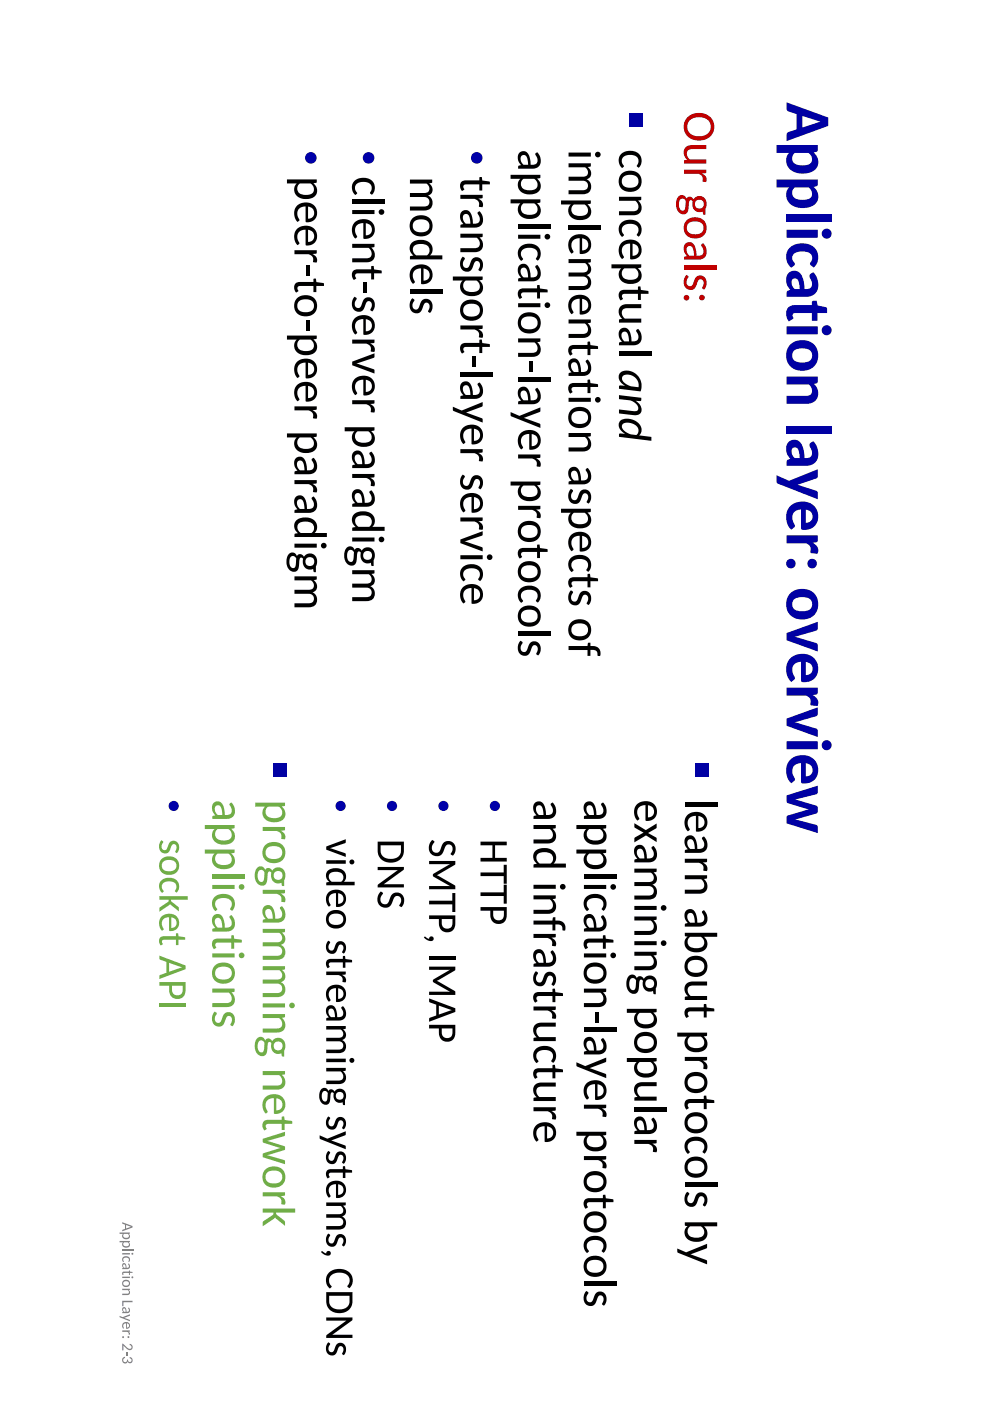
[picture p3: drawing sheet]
<svg xmlns="http://www.w3.org/2000/svg" width="210mm" height="297mm" viewBox="0 0 210 297" stroke-linecap="round" stroke-linejoin="round" font-family="sans-serif">
<g fill="#0000a3">
<path d="M166.8 45.4h9.5v1.7h-9.5z"/>
<path d="M167.4 52.6a4 4 0 0 1 5.7 .4 3 3 0 0 1-.6 3.7l-.6-.4a.58 .58 0 0 1 .2-1 1.34 1.34 0 0 0-1.4-1.9 2.44 2.44 0 0 0-2.7 .9 2.25 2.25 0 0 0 .5 1.7l-.7 .8a2.97 2.97 0 0 1-.4-4.2z"/>
<path d="M167.2 65.1l.9-.4h4l.1-.8 1-.1 .2 1 1.7 .3 .3 .4v.9h-2.1v1.6h-1.2v-1.6h-3.5a.69 .69 0 0 0-.4 1.1l-.9 .7a2.43 2.43 0 0 1-.1-3.1z"/>
<path d="M166.8 79.8h6.6l-.1 1.4-.7 .2a2.36 2.36 0 0 1 .7 2.7 2.36 2.36 0 0 1-2.3 1.5h-4.2v-1.7h4.2a1.2 1.2 0 0 0 1.2-.8 1.2 1.2 0 0 0-.5-1.4l-.2-.2h-4.7z"/>
<path d="M166.8 90.2h9.5v1.7h-9.5z"/>
<path d="M164.6 100.8l2.7 1.1 6.1-2.4v1.5l-.2 .4-4.1 1.4 4.1 1.3 .2 .4v1.3l-8.6-3.3-.1-.3z"/>
<path d="M166.8 113.5h6.6v1a.41 .41 0 0 1-.4 .5l-.7 .1a1.67 1.67 0 0 1 1 2.3l-1.3-.1a.63 .63 0 0 1-.1-.9 1.26 1.26 0 0 0-1-1.2h-4.1z"/>
<path d="M166.8 134.2l6.6-2.4v1.4l-.2 .4-4.7 1.4 4.7 1.4 .2 .4v1.3l-6.6-2.3z"/>
<path d="M166.8 145.8h6.6v1a.41 .41 0 0 1-.4 .5l-.7 .1a1.67 1.67 0 0 1 1 2.3l-1.3-.1a.63 .63 0 0 1-.1-.9 1.26 1.26 0 0 0-1-1.2h-4.1z"/>
<path d="M166.8 152.3l6.6-2.3v1.4l-.2 .4-4.7 1.3 4.7 1.4 .2 .4v1.4l-6.6-2.4z"/>
<path d="M166.8 168.6l6.6-2v1.3l-.2 .4-4.7 1.2 4.7 1.4 .2 .4-.1 1-4.8 1.5 4.7 1.2 .2 .3v1.3l-6.6-2v-1.4l.1-.2 4.6-1.4-4.6-1.4-.1-.3z"/>
<path d="M166.8 21.7l8.8 3.2v1.8l-8.8 3.2 .1-1.7 2-.8v-3.2l-2-.8zM170.1 24.6v2.4l3.9-1.2z"/>
<path d="M164.6 30.7h8.8l-.1 1.3-.8 .3a2.45 2.45 0 0 1 .9 2.9 2.45 2.45 0 0 1-2.5 1.6 3.4 3.4 0 0 1-4.2-2.5l.1-.9 .5-1h-2.7zM168.3 32.6a1.5 1.5 0 0 0-.1 1.8 1.5 1.5 0 0 0 1.6 .7 2.09 2.09 0 0 0 2.3-.9 1.63 1.63 0 0 0-.7-1.8h-2.9z"/>
<path d="M164.6 38h8.8l-.1 1.4-.8 .2a2.45 2.45 0 0 1 .9 2.9 2.45 2.45 0 0 1-2.5 1.6 3.4 3.4 0 0 1-4.2-2.5l.1-.9 .5-1h-2.7zM168.3 39.9a1.5 1.5 0 0 0-.1 1.8 1.5 1.5 0 0 0 1.6 .7 2.09 2.09 0 0 0 2.3-.9 1.63 1.63 0 0 0-.7-1.8h-2.9z"/>
<path d="M166.8 48.7h6.6v1.7h-6.6zM174.2 49.5a1.06 1.06 0 0 1 2.1 0 1.06 1.06 0 0 1-2.1 0z"/>
<path d="M167.1 57.9a1.83 1.83 0 0 1 2-.4 1.83 1.83 0 0 1 1.2 1.6l.3 2.2a1.31 1.31 0 0 0 1.5-.7 1.31 1.31 0 0 0-.3-1.6l-.2-.5 .1-.3 .8-.5a3.3 3.3 0 0 1 0 4.8l-1.3 .4h-4.4v-1.1l.8-.3a2.73 2.73 0 0 1-.5-3.6zM168 59.2a1.68 1.68 0 0 0 .5 2.1h1.1l-.1-.6a1.32 1.32 0 0 0-1.2-1.7z"/>
<path d="M166.8 69.2h6.6v1.7h-6.6zM174.2 70a1.06 1.06 0 0 1 2.1 0 1.06 1.06 0 0 1-2.1 0z"/>
<path d="M167.6 73a3.5 3.5 0 0 1 3.9-.7 3.5 3.5 0 0 1 2 3.4 3.5 3.5 0 0 1-5.9 2 3.5 3.5 0 0 1 0-4.7zM168.3 74.4a1.49 1.49 0 0 0-.2 1.7 1.49 1.49 0 0 0 1.5 .7 2.04 2.04 0 0 0 2.6-1.1 1.48 1.48 0 0 0-1.6-1.8h-1.4z"/>
<path d="M167.1 93.8a1.83 1.83 0 0 1 2-.5 1.83 1.83 0 0 1 1.2 1.6l.3 2.2a1.31 1.31 0 0 0 1.5-.6 1.31 1.31 0 0 0-.3-1.6l-.2-.6 .1-.3 .8-.5a3.3 3.3 0 0 1 0 4.8l-1.3 .5h-4.4v-1.2l.8-.3a2.73 2.73 0 0 1-.5-3.5zM168 95.1a1.68 1.68 0 0 0 .5 2h1.1l-.1-.6a1.32 1.32 0 0 0-1.2-1.6z"/>
<path d="M167.6 107.3a3.4 3.4 0 0 1 3.7-.8 3.4 3.4 0 0 1 2.2 3 2.69 2.69 0 0 1-3.6 2.7l-.1-4.2a1.87 1.87 0 0 0-1.7 1.1 1.87 1.87 0 0 0 .4 2.1v.5l-.7 .6a3.7 3.7 0 0 1-.2-5zM170.8 108.1v2.7a1.4 1.4 0 0 0 1.5-1.4 1.4 1.4 0 0 0-1.5-1.3z"/>
<path d="M166.7 119.5a1.01 1.01 0 0 1 2 0 1.01 1.01 0 0 1-2 0zM171.2 119.5a1.01 1.01 0 0 1 2 0 1.01 1.01 0 0 1-2 0z"/>
<path d="M167.6 125.8a3.5 3.5 0 0 1 3.9-.7 3.5 3.5 0 0 1 2 3.4 3.5 3.5 0 0 1-5.9 2 3.5 3.5 0 0 1 0-4.7zM168.3 127.2a1.49 1.49 0 0 0-.2 1.6 1.49 1.49 0 0 0 1.5 .8 2.04 2.04 0 0 0 2.6-1.1 1.48 1.48 0 0 0-1.6-1.9l-1.4 .1z"/>
<path d="M167.6 139.6a3.4 3.4 0 0 1 3.7-.9 3.4 3.4 0 0 1 2.2 3.1 2.69 2.69 0 0 1-3.6 2.6l-.1-4.1a1.87 1.87 0 0 0-1.7 1.1 1.87 1.87 0 0 0 .4 2.1v.5l-.7 .6a3.7 3.7 0 0 1-.2-5zM170.8 140.3v2.8a1.4 1.4 0 0 0 1.5-1.4 1.4 1.4 0 0 0-1.5-1.4z"/>
<path d="M166.8 157.2h6.6v1.7h-6.6zM174.2 158a1.06 1.06 0 0 1 2.1 0 1.06 1.06 0 0 1-2.1 0z"/>
<path d="M167.6 161a3.4 3.4 0 0 1 3.7-.8 3.4 3.4 0 0 1 2.2 3.1 2.69 2.69 0 0 1-3.6 2.6l-.1-4.1a1.87 1.87 0 0 0-1.7 1.1 1.87 1.87 0 0 0 .4 2.1v.4l-.7 .7a3.7 3.7 0 0 1-.2-5.1zM170.8 161.8v2.8a1.4 1.4 0 0 0 1.5-1.4 1.4 1.4 0 0 0-1.5-1.4z"/>
</g>
<g fill="#c00000">
<path d="M145.3 31.3l.5-.4 .7-.1h3.3v.8h-3.1a1.17 1.17 0 0 0-1.1 .9 1.17 1.17 0 0 0 .7 1.3h3.5v.9h-4.8l.1-.7 .6-.1a1.87 1.87 0 0 1-.4-2.6z"/>
<path d="M145 36h4.8l-.1 .7-.9 .1a1.29 1.29 0 0 1 .9 1.8l-.6-.1-.1-.2a1.15 1.15 0 0 0-1-1.5h-3z"/>
<path d="M145 56.4h6.9v.8h-6.9z"/>
<path d="M145.5 58.3l.3 .2a.45 .45 0 0 1-.1 .7 .86 .86 0 0 0-.1 1.1 .86 .86 0 0 0 1 .3l.5-.8a1.4 1.4 0 0 1 1.7-1.4 1.4 1.4 0 0 1 1 1.9l-.5 1.1-.4-.4a1.11 1.11 0 0 0-.4-1.8 1.95 1.95 0 0 0-1 1.6 1.44 1.44 0 0 1-1.8 .5 1.44 1.44 0 0 1-.7-1.8z"/>
<path d="M145.7 25a3.4 3.4 0 0 1 5.7 1.3 3 3 0 0 1-3.9 3.4 2.89 2.89 0 0 1-1.8-4.7zM146.2 25.6a2.06 2.06 0 0 0-.2 2.4 2.06 2.06 0 0 0 2.2 .9 2.07 2.07 0 0 0 2.5-2 2.07 2.07 0 0 0-2.5-2.1 2.69 2.69 0 0 0-2 .8z"/>
<path d="M143.8 41.7a1 1 0 0 1 1.7 .4 .8 .8 0 0 1 .8-.4 .8 .8 0 0 1 .7 .6 1.59 1.59 0 0 1 2.2-.5 1.59 1.59 0 0 1 .5 2.2l-.1 .3v1.2h-.5l-.1-.7a1.61 1.61 0 0 1-1.8-.3 1.61 1.61 0 0 1-.3-1.8 .43 .43 0 0 0-.6-.2 .43 .43 0 0 0-.2 .6l-.1 .8a1.25 1.25 0 0 1-.9 1.6 1.25 1.25 0 0 1-1.5-1 2.89 2.89 0 0 1 .2-2.8zM144.3 42.3l-.4 1a.95 .95 0 0 0 1.1 1.3l.3-.4 .1-.8a.83 .83 0 0 0-.1-1 .83 .83 0 0 0-.9-.2zM147.3 43.3a1 1 0 0 0 2 0 1 1 0 0 0-2 0z"/>
<path d="M145.6 46.7a2.46 2.46 0 0 1 3.1-.3 2.46 2.46 0 0 1 1 2.8 2.57 2.57 0 0 1-2.4 1.4 2.57 2.57 0 0 1-2.3-1.6 2.34 2.34 0 0 1 .6-2.3zM145.9 47.4a1.41 1.41 0 0 0-.1 1.7 1.41 1.41 0 0 0 1.6 .6 1.42 1.42 0 0 0 1.8-1.4 1.42 1.42 0 0 0-1.8-1.4l-1 .2z"/>
<path d="M145.3 51.7a1.27 1.27 0 0 1 1.3-.3 1.27 1.27 0 0 1 .8 1.1l.3 1.7a1.2 1.2 0 0 0 1.4-.6 1.2 1.2 0 0 0-.4-1.5v-.3l.4-.2a1.94 1.94 0 0 1 .7 2 1.94 1.94 0 0 1-1.5 1.4l-3.3 .1 .1-.6 .6-.2a1.99 1.99 0 0 1-.4-2.6zM145.7 52.4a1.49 1.49 0 0 0 .5 1.8h1l-.1-.3a1.47 1.47 0 0 0-.9-1.8z"/>
<path d="M145 63.1a.6 .6 0 0 1 1.1 0 .6 .6 0 0 1-1.1 0zM148.2 63.1a.6 .6 0 0 1 1.2 0 .6 .6 0 0 1-1.2 0z"/>
</g>
<path d="M133.4 24h2.9v2.9h-2.9z" fill="#0000a3"/>
<g fill="#000">
<path d="M120.5 34.6h4.8l-.1 .7-.6 .1a1.44 1.44 0 0 1 .7 1.4 1.44 1.44 0 0 1-.9 1.2 1.66 1.66 0 0 1 .9 1.9 1.66 1.66 0 0 1-1.7 1.3h-3.1v-.9h3.1a1.01 1.01 0 0 0 1.1-1 1.01 1.01 0 0 0-1.1-1h-3.1v-.8h3.1a1.05 1.05 0 0 0 1-.8 1.05 1.05 0 0 0-.5-1.2h-3.6zM131.6 32.7a2.72 2.72 0 0 1 4.4 .8 2.09 2.09 0 0 1-.6 2.1l-.4-.3a1.7 1.7 0 0 0-.1-2.1 2.19 2.19 0 0 0-3 .5 1.59 1.59 0 0 0 .4 1.5l-.4 .4a2.12 2.12 0 0 1-.3-2.9zM110.2 52.4a2.72 2.72 0 0 1 4.4 .7 2.09 2.09 0 0 1-.6 2.2l-.4-.3a1.7 1.7 0 0 0-.1-2.1 2.19 2.19 0 0 0-3 .5 1.59 1.59 0 0 0 .4 1.5l-.4 .4a2.12 2.12 0 0 1-.3-2.9zM109.9 47.5h6.8v.8h-6.8zM120.5 54.9h4.8l-.1 .7-.6 .1a1.44 1.44 0 0 1 .7 1.4 1.44 1.44 0 0 1-.9 1.2 1.66 1.66 0 0 1 .9 2 1.66 1.66 0 0 1-1.7 1.2h-3.1v-.9h3.1a1.01 1.01 0 0 0 1.1-1 1.01 1.01 0 0 0-1.1-1h-3.1v-.8h3.1a1.05 1.05 0 0 0 1-.8 1.05 1.05 0 0 0-.5-1.2h-3.6zM120.5 47.7h6.9v.9h-6.9zM131.2 41.7h4.8l-.1 .7-.6 .1a1.69 1.69 0 0 1 .7 2 1.69 1.69 0 0 1-1.8 1.1h-3v-.8h3a1.17 1.17 0 0 0 1.2-.9 1.17 1.17 0 0 0-.7-1.3h-3.5zM131.6 47.3a2.72 2.72 0 0 1 4.4 .8 2.09 2.09 0 0 1-.6 2.1l-.4-.3a1.7 1.7 0 0 0-.1-2.1 2.19 2.19 0 0 0-3 .6 1.59 1.59 0 0 0 .4 1.4l-.4 .4a2.12 2.12 0 0 1-.3-2.9zM110.1 61.4l.9-.3h2.9v-.6l.5-.1 .1 .8 1.4 .2 .2 .2v.4h-1.6v1.3h-.6v-1.3h-2.9a.67 .67 0 0 0-.3 1.1l-.5 .3a1.54 1.54 0 0 1-.1-2zM109.9 71.7h4.7l-.1 .7-.6 .1a1.69 1.69 0 0 1 .7 2 1.69 1.69 0 0 1-1.7 1.2h-3v-.9h3a1.17 1.17 0 0 0 1.1-.9 1.17 1.17 0 0 0-.7-1.3h-3.4zM112.3 76.6h.7v2.3h-.7zM120.8 73.4l.9-.3h2.9v-.6l.5-.1 .1 .8 1.4 .2 .2 .2v.4h-1.6v1.3h-.6v-1.3h-2.9a.67 .67 0 0 0-.3 1.1l-.5 .3a1.54 1.54 0 0 1-.1-2z"/>
<path d="M120.5 67.7h4.8l-.1 .7-.6 .1a1.69 1.69 0 0 1 .7 2 1.69 1.69 0 0 1-1.7 1.2h-3.1v-.9h3.1a1.17 1.17 0 0 0 1.1-.9 1.17 1.17 0 0 0-.7-1.3h-3.5zM131.5 61.7l.9-.3h2.9v-.6l.5-.1 .1 .8 1.4 .2 .2 .2v.4h-1.6v1.3h-.6v-1.3h-2.9a.67 .67 0 0 0-.3 1.1l-.5 .3a1.54 1.54 0 0 1-.1-2zM131.5 65l.5-.3 .7-.2h3.3v.8h-3a1.17 1.17 0 0 0-1.2 1 1.17 1.17 0 0 0 .7 1.3h3.5v.8h-4.8l.1-.7 .6-.1a1.87 1.87 0 0 1-.4-2.6zM131.2 74.5h6.9v.9h-6.9zM108.3 87.4l1.8 .8 4.5-1.8-.1 .9-3.5 1.3 3.5 1.2 .1 .9-6.2-2.5zM109.9 96.4h4.7l-.1 .6-.9 .2a1.29 1.29 0 0 1 .9 1.8l-.6-.1-.1-.2a1.15 1.15 0 0 0-1-1.5h-2.9zM109.9 80h6.8v.9h-6.8zM120.8 81.5l.9-.3h2.9v-.7h.5l.1 .7 1.4 .2 .2 .2v.4h-1.6v1.3h-.6v-1.3h-2.9a.67 .67 0 0 0-.3 1.2l-.5 .3a1.54 1.54 0 0 1-.1-2zM120.5 91.8h4.8l-.1 .7-.6 .1a1.69 1.69 0 0 1 .7 2 1.69 1.69 0 0 1-1.7 1.1h-3.1v-.8h3.1a1.17 1.17 0 0 0 1.1-1 1.17 1.17 0 0 0-.7-1.2h-3.5zM131.2 83.8l4.8 .5-.2 .7h-1a1.85 1.85 0 0 1 .9 2.7l-.5 .3h-.7l-3.3-.3v-.9l3 .4a.83 .83 0 0 0 1.1-.5 .83 .83 0 0 0-.4-1.1l-1.3-.7-2.4-.3zM110.1 116.5l.9-.3h2.9v-.7h.5l.1 .7 1.4 .2 .2 .2v.4h-1.6v1.3h-.6v-1.3h-2.9a.67 .67 0 0 0-.3 1.1l-.5 .3a1.54 1.54 0 0 1-.1-1.9zM109.9 107.3h4.7l-.1 .6-.9 .2a1.29 1.29 0 0 1 .9 1.8l-.6-.1-.1-.2a1.15 1.15 0 0 0-1-1.5h-2.9z"/>
<path d="M121 103.6l.4 .2a.45 .45 0 0 1-.2 .8 .86 .86 0 0 0 0 1 .86 .86 0 0 0 1 .4l.4-.9a1.4 1.4 0 0 1 1.7-1.3 1.4 1.4 0 0 1 1 1.9l-.5 1.1-.4-.4a1.11 1.11 0 0 0-.4-1.8 1.95 1.95 0 0 0-.9 1.5 1.44 1.44 0 0 1-1.9 .6 1.44 1.44 0 0 1-.7-1.9zM110.2 124.9a2.72 2.72 0 0 1 4.4 .7 2.09 2.09 0 0 1-.6 2.2l-.4-.3a1.7 1.7 0 0 0-.1-2.1 2.19 2.19 0 0 0-3 .5 1.59 1.59 0 0 0 .4 1.5l-.4 .4a2.12 2.12 0 0 1-.3-2.9zM110.4 135.8l.3 .2a.45 .45 0 0 1-.2 .8 .86 .86 0 0 0 0 1 .86 .86 0 0 0 1 .4l.4-.9a1.4 1.4 0 0 1 1.7-1.3 1.4 1.4 0 0 1 1 1.9l-.5 1.1-.4-.4a1.11 1.11 0 0 0-.4-1.8 1.95 1.95 0 0 0-.9 1.5 1.44 1.44 0 0 1-1.9 .6 1.44 1.44 0 0 1-.7-1.9zM109.9 133.9h6.8v.9h-6.8zM120.8 122.7l.9-.3h2.9v-.7h.5l.1 .7 1.4 .2 .2 .2v.4h-1.6v1.3h-.6v-1.3h-2.9a.67 .67 0 0 0-.3 1.1l-.5 .3a1.54 1.54 0 0 1-.1-1.9zM120.5 137h4.1v-.6l.2-.1h.4v.7a1.63 1.63 0 0 1 1.7 .4 1.63 1.63 0 0 1 .3 1.7l-.5-.1a.93 .93 0 0 0-1.1-1.2h-.4v1.3h-.6v-1.3h-4.1zM120.9 118.4a2.72 2.72 0 0 1 4.4 .7 2.09 2.09 0 0 1-.6 2.1l-.4-.2a1.7 1.7 0 0 0-.1-2.2 2.19 2.19 0 0 0-3 .6 1.59 1.59 0 0 0 .4 1.5l-.4 .4a2.12 2.12 0 0 1-.3-2.9zM121 125.2l.4 .2a.45 .45 0 0 1-.2 .7 .86 .86 0 0 0 0 1.1 .86 .86 0 0 0 1 .3l.4-.9a1.4 1.4 0 0 1 1.7-1.3 1.4 1.4 0 0 1 1 1.9l-.5 1.1-.4-.4a1.11 1.11 0 0 0-.4-1.8 1.95 1.95 0 0 0-.9 1.5 1.44 1.44 0 0 1-1.9 .6 1.44 1.44 0 0 1-.7-1.8z"/>
<path d="M108.3 37.1h6.3l-.1 .6-.6 .2a1.84 1.84 0 0 1 .6 2.2 1.84 1.84 0 0 1-2 1.1 2.12 2.12 0 0 1-2.2-.7 2.12 2.12 0 0 1-.3-2.2l.3-.4h-2zM110.8 38.1a1.4 1.4 0 0 0-.1 1.7 1.4 1.4 0 0 0 1.5 .5 1.29 1.29 0 0 0 1.5-.3 1.29 1.29 0 0 0 .1-1.5l-.5-.6h-2.3z"/>
<path d="M110.1 32.4a1.27 1.27 0 0 1 1.3-.3 1.27 1.27 0 0 1 .9 1.1l.2 1.7a1.2 1.2 0 0 0 1.4-.6 1.2 1.2 0 0 0-.4-1.5v-.3l.4-.2a1.94 1.94 0 0 1 .8 2 1.94 1.94 0 0 1-1.6 1.5h-3.2v-.6l.6-.2a1.99 1.99 0 0 1-.4-2.6zM110.5 33.1a1.49 1.49 0 0 0 .5 1.8h1v-.3a1.47 1.47 0 0 0-.9-1.7z"/>
<path d="M120.5 32.3h4.8v.9h-4.8zM126.2 32.8a.6 .6 0 0 1 1.1 0 .6 .6 0 0 1-1.1 0z"/>
<path d="M131.8 36.8a2.46 2.46 0 0 1 3.1-.3 2.46 2.46 0 0 1 1 2.9 2.57 2.57 0 0 1-2.4 1.3 2.57 2.57 0 0 1-2.3-1.6 2.34 2.34 0 0 1 .6-2.3zM132.2 37.5a1.41 1.41 0 0 0-.2 1.7 1.41 1.41 0 0 0 1.6 .6 1.42 1.42 0 0 0 1.8-1.4 1.42 1.42 0 0 0-1.8-1.3l-1 .1z"/>
<path d="M108.3 42.3h6.3l-.1 .6-.6 .2a1.84 1.84 0 0 1 .6 2.2 1.84 1.84 0 0 1-2 1.1 2.12 2.12 0 0 1-2.2-.7 2.12 2.12 0 0 1-.3-2.2l.3-.4h-2zM110.8 43.3a1.4 1.4 0 0 0-.1 1.7 1.4 1.4 0 0 0 1.5 .6 1.29 1.29 0 0 0 1.5-.4 1.29 1.29 0 0 0 .1-1.5l-.5-.6h-2.3z"/>
<path d="M110.1 56.3a1.27 1.27 0 0 1 1.3-.3 1.27 1.27 0 0 1 .9 1.1l.2 1.7a1.2 1.2 0 0 0 1.4-.6 1.2 1.2 0 0 0-.4-1.5v-.3l.4-.2a1.94 1.94 0 0 1 .8 2 1.94 1.94 0 0 1-1.6 1.4h-3.2v-.5l.6-.2a1.99 1.99 0 0 1-.4-2.6zM110.5 57a1.49 1.49 0 0 0 .5 1.8h1v-.3a1.47 1.47 0 0 0-.9-1.8z"/>
<path d="M109.9 49.8h4.7v.8h-4.7zM115.5 50.2a.6 .6 0 0 1 1.2 0 .6 .6 0 0 1-1.2 0z"/>
<path d="M119 42.5h6.3l-.1 .7-.7 .1a1.84 1.84 0 0 1 .7 2.2 1.84 1.84 0 0 1-2 1.2 2.12 2.12 0 0 1-2.2-.7 2.12 2.12 0 0 1-.3-2.3l.3-.3h-2zM121.5 43.5a1.4 1.4 0 0 0-.2 1.7 1.4 1.4 0 0 0 1.6 .6 1.29 1.29 0 0 0 1.5-.4 1.29 1.29 0 0 0 .1-1.5l-.5-.5h-2.3z"/>
<path d="M121.1 50.3a2.45 2.45 0 0 1 2.9-.5 2.45 2.45 0 0 1 1.3 2.6 1.87 1.87 0 0 1-2.4 1.4v-3.3a1.68 1.68 0 0 0-1.7 1 1.68 1.68 0 0 0 .4 1.9l-.4 .4a2.57 2.57 0 0 1-.1-3.5zM123.4 50.5v2.6a1.29 1.29 0 0 0 1.4-1.3 1.29 1.29 0 0 0-1.4-1.3z"/>
<path d="M129.6 56h6.4l-.1 .7-.7 .2a1.84 1.84 0 0 1 .7 2.2 1.84 1.84 0 0 1-2 1.1 2.12 2.12 0 0 1-2.2-.7 2.12 2.12 0 0 1-.3-2.3l.3-.3h-2.1zM132.2 57a1.4 1.4 0 0 0-.2 1.7 1.4 1.4 0 0 0 1.6 .6 1.29 1.29 0 0 0 1.5-.4 1.29 1.29 0 0 0 .1-1.5l-.5-.5h-2.3z"/>
<path d="M131.8 51.4a2.45 2.45 0 0 1 2.9-.4 2.45 2.45 0 0 1 1.3 2.6 1.87 1.87 0 0 1-2.4 1.3v-3.3a1.68 1.68 0 0 0-1.7 1 1.68 1.68 0 0 0 .4 1.9l-.4 .4a2.57 2.57 0 0 1-.1-3.5zM134.1 51.7v2.5a1.29 1.29 0 0 0 1.4-1.2 1.29 1.29 0 0 0-1.4-1.3z"/>
<path d="M109.9 64.3h4.7v.8h-4.7zM115.5 64.7a.6 .6 0 0 1 1.2 0 .6 .6 0 0 1-1.2 0z"/>
<path d="M110.4 66.8a2.46 2.46 0 0 1 3.1-.3 2.46 2.46 0 0 1 1 2.9 2.57 2.57 0 0 1-2.4 1.3 2.57 2.57 0 0 1-2.2-1.6 2.34 2.34 0 0 1 .5-2.3zM110.8 67.5a1.41 1.41 0 0 0-.1 1.7 1.41 1.41 0 0 0 1.5 .6 1.42 1.42 0 0 0 1.8-1.3 1.42 1.42 0 0 0-1.8-1.4l-.9 .1z"/>
<path d="M120.8 76.4a1.27 1.27 0 0 1 1.3-.3 1.27 1.27 0 0 1 .9 1.1l.2 1.7a1.2 1.2 0 0 0 1.4-.7 1.2 1.2 0 0 0-.4-1.5v-.2l.4-.3a1.94 1.94 0 0 1 .8 2 1.94 1.94 0 0 1-1.6 1.5h-3.3l.1-.6 .6-.2a1.99 1.99 0 0 1-.4-2.5zM121.2 77a1.49 1.49 0 0 0 .5 1.9h1v-.4a1.47 1.47 0 0 0-.9-1.7z"/>
<path d="M121.1 63.1a2.45 2.45 0 0 1 2.9-.4 2.45 2.45 0 0 1 1.3 2.6 1.87 1.87 0 0 1-2.4 1.3v-3.3a1.68 1.68 0 0 0-1.7 1 1.68 1.68 0 0 0 .4 1.9l-.4 .4a2.57 2.57 0 0 1-.1-3.5zM123.4 63.4v2.5a1.29 1.29 0 0 0 1.4-1.3 1.29 1.29 0 0 0-1.4-1.2z"/>
<path d="M131.5 69.9a1.27 1.27 0 0 1 1.3-.3 1.27 1.27 0 0 1 .9 1.1l.2 1.7a1.2 1.2 0 0 0 1.4-.7 1.2 1.2 0 0 0-.4-1.5v-.2l.4-.3a1.94 1.94 0 0 1 .8 2 1.94 1.94 0 0 1-1.6 1.5h-3.3l.1-.6 .6-.2a1.99 1.99 0 0 1-.4-2.5zM131.9 70.5a1.49 1.49 0 0 0 .5 1.9h1l-.1-.4a1.47 1.47 0 0 0-.8-1.7z"/>
<path d="M110.1 82.4a1.27 1.27 0 0 1 1.3-.3 1.27 1.27 0 0 1 .9 1.1l.2 1.7a1.2 1.2 0 0 0 1.4-.7 1.2 1.2 0 0 0-.4-1.5v-.2l.4-.3a1.94 1.94 0 0 1 .8 2 1.94 1.94 0 0 1-1.6 1.5h-3.2v-.6l.6-.2a1.99 1.99 0 0 1-.4-2.5zM110.5 83a1.49 1.49 0 0 0 .5 1.9h1v-.4a1.47 1.47 0 0 0-.9-1.7z"/>
<path d="M110.4 91.8a2.45 2.45 0 0 1 2.9-.5 2.45 2.45 0 0 1 1.3 2.6 1.87 1.87 0 0 1-2.4 1.4v-3.3a1.68 1.68 0 0 0-1.7 1 1.68 1.68 0 0 0 .4 1.9l-.4 .4a2.57 2.57 0 0 1-.1-3.5zM112.7 92v2.6a1.29 1.29 0 0 0 1.4-1.3 1.29 1.29 0 0 0-1.4-1.3z"/>
<path d="M120.5 84.3h4.8v.9h-4.8zM126.2 84.8a.6 .6 0 0 1 1.1 0 .6 .6 0 0 1-1.1 0z"/>
<path d="M121.1 86.9a2.46 2.46 0 0 1 3.1-.3 2.46 2.46 0 0 1 1 2.9 2.57 2.57 0 0 1-2.4 1.3 2.57 2.57 0 0 1-2.2-1.6 2.34 2.34 0 0 1 .5-2.3zM121.5 87.6a1.41 1.41 0 0 0-.2 1.7 1.41 1.41 0 0 0 1.6 .6 1.42 1.42 0 0 0 1.8-1.4 1.42 1.42 0 0 0-1.8-1.4l-.9 .2z"/>
<path d="M131.5 79.1a3 3 0 0 1 4.5 2.9l-.2 1-4.6-.6 .1-.6h1.2a1.9 1.9 0 0 1-1-2.7zM132.2 79.6a1.28 1.28 0 0 0 .8 2l.8 .3 1.6 .2a2.31 2.31 0 0 0-3.2-2.5z"/>
<path d="M131.4 89.3a2.99 2.99 0 0 1 4.6 1.8l-.1 .7-.4 .5 2.6 .3v.9l-6.9-.9 .1-.7 1.2 .1-.8-.7a1.58 1.58 0 0 1-.3-2zM132 90a1.55 1.55 0 0 0 1.2 1.9 2.55 2.55 0 0 0 1.9 .2 1.55 1.55 0 0 0-1.4-2.4 1.95 1.95 0 0 0-1.7 .3z"/>
<path d="M108.3 102.1h6.3l-.1 .7-.6 .1a1.84 1.84 0 0 1 .6 2.2 1.84 1.84 0 0 1-2 1.1 2.12 2.12 0 0 1-2.2-.6 2.12 2.12 0 0 1-.3-2.3l.3-.4h-2zM110.8 103.1a1.4 1.4 0 0 0-.1 1.7 1.4 1.4 0 0 0 1.5 .6 1.29 1.29 0 0 0 1.5-.4 1.29 1.29 0 0 0 .1-1.5l-.5-.6h-2.3z"/>
<path d="M110.4 111a2.46 2.46 0 0 1 3.1-.3 2.46 2.46 0 0 1 1 2.9 2.57 2.57 0 0 1-2.4 1.3 2.57 2.57 0 0 1-2.2-1.6 2.34 2.34 0 0 1 .5-2.3zM110.8 111.8a1.41 1.41 0 0 0-.1 1.6 1.41 1.41 0 0 0 1.5 .7 1.42 1.42 0 0 0 1.8-1.4 1.42 1.42 0 0 0-1.8-1.4l-.9 .2z"/>
<path d="M119 107.9h6.3l-.1 .6-.7 .2a1.84 1.84 0 0 1 .7 2.2 1.84 1.84 0 0 1-2 1.1 2.12 2.12 0 0 1-2.2-.7 2.12 2.12 0 0 1-.3-2.2l.3-.4h-2zM121.5 108.9a1.4 1.4 0 0 0-.2 1.7 1.4 1.4 0 0 0 1.6 .5 1.29 1.29 0 0 0 1.5-.3 1.29 1.29 0 0 0 .1-1.5l-.5-.6h-2.3z"/>
<path d="M120.8 99.4a1.27 1.27 0 0 1 1.3-.3 1.27 1.27 0 0 1 .9 1.1l.2 1.7a1.2 1.2 0 0 0 1.4-.7 1.2 1.2 0 0 0-.4-1.5v-.2l.4-.3a1.94 1.94 0 0 1 .8 2 1.94 1.94 0 0 1-1.6 1.5h-3.3l.1-.6 .6-.2a1.99 1.99 0 0 1-.4-2.5zM121.2 100a1.49 1.49 0 0 0 .5 1.9h1v-.4a1.47 1.47 0 0 0-.9-1.7z"/>
<path d="M121.1 113.4a2.45 2.45 0 0 1 2.9-.5 2.45 2.45 0 0 1 1.3 2.6 1.87 1.87 0 0 1-2.4 1.3v-3.2a1.68 1.68 0 0 0-1.7 1 1.68 1.68 0 0 0 .4 1.9l-.4 .4a2.57 2.57 0 0 1-.1-3.5zM123.4 113.6v2.6a1.29 1.29 0 0 0 1.4-1.3 1.29 1.29 0 0 0-1.4-1.3z"/>
<path d="M110.4 119.6a2.46 2.46 0 0 1 3.1-.3 2.46 2.46 0 0 1 1 2.9 2.57 2.57 0 0 1-2.4 1.3 2.57 2.57 0 0 1-2.2-1.6 2.34 2.34 0 0 1 .5-2.3zM110.8 120.3a1.41 1.41 0 0 0-.1 1.7 1.41 1.41 0 0 0 1.5 .6 1.42 1.42 0 0 0 1.8-1.4 1.42 1.42 0 0 0-1.8-1.4l-.9 .2z"/>
<path d="M110.4 129a2.46 2.46 0 0 1 3.1-.3 2.46 2.46 0 0 1 1 2.9 2.57 2.57 0 0 1-2.4 1.3 2.57 2.57 0 0 1-2.2-1.6 2.34 2.34 0 0 1 .5-2.3zM110.8 129.7a1.41 1.41 0 0 0-.1 1.7 1.41 1.41 0 0 0 1.5 .6 1.42 1.42 0 0 0 1.8-1.4 1.42 1.42 0 0 0-1.8-1.3l-.9 .1z"/>
<path d="M121.1 131.9a2.46 2.46 0 0 1 3.1-.3 2.46 2.46 0 0 1 1 2.9 2.57 2.57 0 0 1-2.4 1.3 2.57 2.57 0 0 1-2.2-1.6 2.34 2.34 0 0 1 .5-2.3zM121.5 132.6a1.41 1.41 0 0 0-.2 1.7 1.41 1.41 0 0 0 1.6 .6 1.42 1.42 0 0 0 1.8-1.4 1.42 1.42 0 0 0-1.8-1.3l-.9 .1z"/>
</g>
<circle cx="101.1" cy="33.5" r="1.23" fill="#0000a8"/>
<g fill="#000">
<path d="M86.9 38.1h4.7v.6l-.6 .2a1.44 1.44 0 0 1 .7 1.3 1.44 1.44 0 0 1-1 1.3 1.66 1.66 0 0 1 1 1.9 1.66 1.66 0 0 1-1.8 1.2h-3v-.8h3a1.01 1.01 0 0 0 1.1-1 1.01 1.01 0 0 0-1.1-1h-3v-.9h3a1.05 1.05 0 0 0 1.1-.8 1.05 1.05 0 0 0-.6-1.2h-3.5zM97.9 38.5l.9-.3h2.8l.1-.6 .5-.1 .1 .8 1.4 .2 .2 .2v.4h-1.7v1.3h-.6v-1.3h-2.8a.67 .67 0 0 0-.4 1.1l-.4 .3a1.54 1.54 0 0 1-.1-2zM97.6 41.3h4.7v.7l-.9 .1a1.29 1.29 0 0 1 .9 1.8h-.6l-.2-.2a1.15 1.15 0 0 0-.9-1.5h-3zM97.6 49.6h4.7v.6l-.6 .1a1.69 1.69 0 0 1 .7 2 1.69 1.69 0 0 1-1.8 1.2h-3v-.9h3a1.17 1.17 0 0 0 1.1-.9 1.17 1.17 0 0 0-.6-1.3h-3.5zM98.1 54.4l.3 .2a.45 .45 0 0 1-.1 .8 .86 .86 0 0 0-.1 1 .86 .86 0 0 0 1 .3l.5-.8a1.4 1.4 0 0 1 1.6-1.3 1.4 1.4 0 0 1 1.1 1.8l-.5 1.1-.5-.3a1.11 1.11 0 0 0-.3-1.9 1.95 1.95 0 0 0-1 1.6 1.44 1.44 0 0 1-1.8 .5 1.44 1.44 0 0 1-.7-1.8zM87.4 63.2l.3 .2a.45 .45 0 0 1-.1 .8 .86 .86 0 0 0-.1 1 .86 .86 0 0 0 1 .3l.5-.8a1.4 1.4 0 0 1 1.7-1.3 1.4 1.4 0 0 1 1 1.8l-.5 1.2-.4-.4a1.11 1.11 0 0 0-.4-1.8 1.95 1.95 0 0 0-1 1.5 1.44 1.44 0 0 1-1.8 .5 1.44 1.44 0 0 1-.7-1.8zM86.9 61.3h6.9v.9h-6.9zM97.9 73l.9-.3h2.8l.1-.7h.5l.1 .7 1.4 .2 .2 .2v.5h-1.7v1.3h-.6v-1.3h-2.8a.67 .67 0 0 0-.4 1.1l-.4 .3a1.54 1.54 0 0 1-.1-2zM97.6 69h4.7v.7l-.9 .1a1.29 1.29 0 0 1 .9 1.8h-.6l-.2-.3a1.15 1.15 0 0 0-.9-1.4h-3zM100 75.5h.8v2.3h-.8zM97.6 78.9h6.9v.8h-6.9zM96 86.2l1.9 .8 4.4-1.8-.1 1-3.4 1.3 3.4 1.2 .1 .9-6.2-2.5z"/>
<path d="M97.6 95.2h4.7v.7l-.9 .1a1.29 1.29 0 0 1 .9 1.9l-.6-.1-.2-.2a1.15 1.15 0 0 0-.9-1.5h-3zM97.6 109.7h4.7v.7l-.9 .1a1.29 1.29 0 0 1 .9 1.8h-.6l-.2-.2a1.15 1.15 0 0 0-.9-1.5h-3zM97.6 114.4l4.7-1.8-.1 .9-3.7 1.3 3.7 1.2 .1 .2v.7l-4.7-1.7zM98.1 100.6l.3 .2a.45 .45 0 0 1-.1 .8 .86 .86 0 0 0-.1 1 .86 .86 0 0 0 1 .3l.5-.8a1.4 1.4 0 0 1 1.6-1.3 1.4 1.4 0 0 1 1.1 1.8l-.5 1.2-.5-.4a1.11 1.11 0 0 0-.3-1.8 1.95 1.95 0 0 0-1 1.5 1.44 1.44 0 0 1-1.8 .5 1.44 1.44 0 0 1-.7-1.8zM98 120.4a2.72 2.72 0 0 1 4.3 .7 2.09 2.09 0 0 1-.5 2.1l-.4-.3a1.7 1.7 0 0 0-.1-2.1 2.19 2.19 0 0 0-3 .6 1.59 1.59 0 0 0 .4 1.5l-.4 .4a2.12 2.12 0 0 1-.3-2.9z"/>
<path d="M87.3 51.5a3 3 0 0 1 4.2 .5 1.8 1.8 0 0 1-.3 2.1h2.6v.9h-6.9l.1-.7 .7-.1a1.83 1.83 0 0 1-.4-2.7zM87.8 52.1a1.34 1.34 0 0 0 .4 2h2.3a1.38 1.38 0 0 0 .4-1.7 1.38 1.38 0 0 0-1.6-.7l-.8 .1z"/>
<path d="M87.5 46.2a2.46 2.46 0 0 1 3-.3 2.46 2.46 0 0 1 1 2.9 2.57 2.57 0 0 1-2.4 1.3 2.57 2.57 0 0 1-2.2-1.6 2.34 2.34 0 0 1 .6-2.3zM87.8 47a1.41 1.41 0 0 0-.1 1.6 1.41 1.41 0 0 0 1.6 .7 1.42 1.42 0 0 0 1.8-1.4 1.42 1.42 0 0 0-1.8-1.4l-1 .2z"/>
<path d="M87.5 56.7a2.45 2.45 0 0 1 2.9-.5 2.45 2.45 0 0 1 1.3 2.6 1.87 1.87 0 0 1-2.4 1.4v-3.3a1.68 1.68 0 0 0-1.7 1 1.68 1.68 0 0 0 .4 1.9l-.4 .4a2.57 2.57 0 0 1-.1-3.5zM89.8 56.9v2.6a1.29 1.29 0 0 0 1.3-1.3 1.29 1.29 0 0 0-1.3-1.3z"/>
<path d="M96 58.6h6.3v.7l-.7 .1a1.84 1.84 0 0 1 .7 2.2 1.84 1.84 0 0 1-2 1.2 2.12 2.12 0 0 1-2.2-.7 2.12 2.12 0 0 1-.3-2.3l.3-.3h-2.1zM98.6 59.6a1.4 1.4 0 0 0-.2 1.7 1.4 1.4 0 0 0 1.6 .6 1.29 1.29 0 0 0 1.4-.4 1.29 1.29 0 0 0 .2-1.5l-.6-.5h-2.2z"/>
<path d="M97.8 44.9a1.27 1.27 0 0 1 1.4-.3 1.27 1.27 0 0 1 .8 1.1l.3 1.7a1.2 1.2 0 0 0 1.4-.6 1.2 1.2 0 0 0-.4-1.5v-.3l.4-.2a1.94 1.94 0 0 1 .7 2 1.94 1.94 0 0 1-1.5 1.5h-3.3v-.6l.6-.2a1.99 1.99 0 0 1-.4-2.6zM98.3 45.6a1.49 1.49 0 0 0 .5 1.8h.9v-.3a1.47 1.47 0 0 0-.9-1.7z"/>
<path d="M98.2 64.1a2.46 2.46 0 0 1 3-.3 2.46 2.46 0 0 1 1 2.9 2.57 2.57 0 0 1-2.4 1.3 2.57 2.57 0 0 1-2.2-1.6 2.34 2.34 0 0 1 .6-2.3zM98.5 64.9a1.41 1.41 0 0 0-.1 1.6 1.41 1.41 0 0 0 1.6 .6 1.42 1.42 0 0 0 1.7-1.3 1.42 1.42 0 0 0-1.7-1.4l-1 .1z"/>
<path d="M97.8 81.2a1.27 1.27 0 0 1 1.4-.3 1.27 1.27 0 0 1 .8 1.1l.3 1.7a1.2 1.2 0 0 0 1.4-.6 1.2 1.2 0 0 0-.4-1.5v-.3l.4-.2a1.94 1.94 0 0 1 .7 2 1.94 1.94 0 0 1-1.5 1.5h-3.3v-.6l.6-.2a1.99 1.99 0 0 1-.4-2.6zM98.3 81.9a1.49 1.49 0 0 0 .5 1.8h.9v-.3a1.47 1.47 0 0 0-.9-1.7z"/>
<path d="M98.2 90.7a2.45 2.45 0 0 1 2.8-.5 2.45 2.45 0 0 1 1.3 2.6 1.87 1.87 0 0 1-2.3 1.3v-3.2a1.68 1.68 0 0 0-1.7 1 1.68 1.68 0 0 0 .4 1.9l-.4 .4a2.57 2.57 0 0 1-.1-3.5zM100.5 90.9v2.6a1.29 1.29 0 0 0 1.3-1.3 1.29 1.29 0 0 0-1.3-1.3z"/>
<path d="M97.6 117.7h4.7v.9h-4.7zM103.2 118.1a.6 .6 0 0 1 1.2 0 .6 .6 0 0 1-1.2 0z"/>
<path d="M98.2 105.2a2.45 2.45 0 0 1 2.8-.5 2.45 2.45 0 0 1 1.3 2.6 1.87 1.87 0 0 1-2.3 1.3v-3.2a1.68 1.68 0 0 0-1.7 .9 1.68 1.68 0 0 0 .4 1.9l-.4 .5a2.57 2.57 0 0 1-.1-3.5zM100.5 105.4v2.6a1.29 1.29 0 0 0 1.3-1.3 1.29 1.29 0 0 0-1.3-1.3z"/>
<path d="M98.2 124.5a2.45 2.45 0 0 1 2.8-.5 2.45 2.45 0 0 1 1.3 2.6 1.87 1.87 0 0 1-2.3 1.3v-3.2a1.68 1.68 0 0 0-1.7 1 1.68 1.68 0 0 0 .4 1.9l-.4 .4a2.57 2.57 0 0 1-.1-3.5zM100.5 124.7v2.6a1.29 1.29 0 0 0 1.3-1.3 1.29 1.29 0 0 0-1.3-1.3z"/>
</g>
<circle cx="78.1" cy="33.5" r="1.23" fill="#0000a8"/>
<g fill="#000">
<path d="M74.9 57.4l.9-.3h2.9v-.7h.5l.1 .7 1.5 .2 .1 .2v.5h-1.6v1.3h-.6v-1.3h-2.8a.67 .67 0 0 0-.4 1.1l-.5 .3a1.54 1.54 0 0 1-.1-2zM74.7 51.7h4.7v.7l-.7 .1a1.69 1.69 0 0 1 .8 2 1.69 1.69 0 0 1-1.8 1.1h-3v-.8h3a1.17 1.17 0 0 0 1.1-1 1.17 1.17 0 0 0-.6-1.3h-3.5zM77.1 59.9h.7v2.3h-.7zM75.1 38.5a2.72 2.72 0 0 1 4.3 .7 2.09 2.09 0 0 1-.5 2.1l-.4-.3a1.7 1.7 0 0 0-.2-2.1 2.19 2.19 0 0 0-3 .6 1.59 1.59 0 0 0 .4 1.5l-.4 .4a2.12 2.12 0 0 1-.2-2.9zM74.7 42.3h6.8v.8h-6.8zM74.7 72h4.7l-.1 .7-.8 .1a1.29 1.29 0 0 1 .8 1.8h-.6l-.1-.3a1.15 1.15 0 0 0-.9-1.4h-3zM74.7 76.7l4.7-1.8-.1 .9-3.7 1.3 3.6 1.2 .2 .1v.8l-4.7-1.8zM75.2 62.9l.3 .2a.45 .45 0 0 1-.2 .8 .86 .86 0 0 0 0 1 .86 .86 0 0 0 1 .3l.4-.8a1.4 1.4 0 0 1 1.7-1.3 1.4 1.4 0 0 1 1.1 1.8l-.6 1.1-.4-.3a1.11 1.11 0 0 0-.3-1.9 1.95 1.95 0 0 0-1 1.6 1.44 1.44 0 0 1-1.9 .5 1.44 1.44 0 0 1-.7-1.8zM74.7 84.9h4.7l-.1 .6-.8 .2a1.29 1.29 0 0 1 .8 1.8l-.6-.1-.1-.2a1.15 1.15 0 0 0-.9-1.5h-3zM74.7 100.5h4.7l-.1 .7-.8 .1a1.29 1.29 0 0 1 .8 1.8l-.6-.1-.1-.2a1.15 1.15 0 0 0-.9-1.5h-3zM74.7 120.9h4.7v.6l-.7 .2a1.44 1.44 0 0 1 .8 1.4 1.44 1.44 0 0 1-1 1.2 1.66 1.66 0 0 1 .9 1.9 1.66 1.66 0 0 1-1.7 1.3h-3v-.9h3a1.01 1.01 0 0 0 1.1-1 1.01 1.01 0 0 0-1.1-1h-3v-.9h3a1.05 1.05 0 0 0 1.1-.7 1.05 1.05 0 0 0-.6-1.3h-3.5z"/>
<path d="M74.7 44.5h4.7v.9h-4.7zM80.3 45a.6 .6 0 0 1 1.2 0 .6 .6 0 0 1-1.2 0z"/>
<path d="M75.3 47.1a2.45 2.45 0 0 1 2.8-.5 2.45 2.45 0 0 1 1.3 2.6 1.87 1.87 0 0 1-2.3 1.4l-.1-3.3a1.68 1.68 0 0 0-1.6 1 1.68 1.68 0 0 0 .3 1.9l-.4 .4a2.57 2.57 0 0 1 0-3.5zM77.6 47.3v2.6a1.29 1.29 0 0 0 1.3-1.3 1.29 1.29 0 0 0-1.3-1.3z"/>
<path d="M75.3 67.4a2.45 2.45 0 0 1 2.8-.4 2.45 2.45 0 0 1 1.3 2.6 1.87 1.87 0 0 1-2.3 1.3l-.1-3.3a1.68 1.68 0 0 0-1.6 1 1.68 1.68 0 0 0 .3 1.9l-.4 .4a2.57 2.57 0 0 1 0-3.5zM77.6 67.7v2.5a1.29 1.29 0 0 0 1.3-1.2 1.29 1.29 0 0 0-1.3-1.3z"/>
<path d="M73.1 90.6h6.3v.6l-.7 .2a1.84 1.84 0 0 1 .7 2.2 1.84 1.84 0 0 1-2 1.1 2.12 2.12 0 0 1-2.2-.6 2.12 2.12 0 0 1-.3-2.3l.3-.4h-2.1zM75.6 91.6a1.4 1.4 0 0 0-.1 1.7 1.4 1.4 0 0 0 1.6 .6 1.29 1.29 0 0 0 1.4-.4 1.29 1.29 0 0 0 .1-1.5l-.5-.6h-2.3z"/>
<path d="M74.9 95.9a1.27 1.27 0 0 1 1.4-.3 1.27 1.27 0 0 1 .8 1.1l.2 1.7a1.2 1.2 0 0 0 1.4-.7 1.2 1.2 0 0 0-.4-1.4l.1-.3 .3-.3a1.94 1.94 0 0 1 .8 2 1.94 1.94 0 0 1-1.5 1.5h-3.3v-.5l.6-.2a1.99 1.99 0 0 1-.4-2.6zM75.4 96.6a1.49 1.49 0 0 0 .4 1.8h1v-.3a1.47 1.47 0 0 0-.9-1.8z"/>
<path d="M75.3 80.3a2.45 2.45 0 0 1 2.8-.5 2.45 2.45 0 0 1 1.3 2.6 1.87 1.87 0 0 1-2.3 1.4l-.1-3.3a1.68 1.68 0 0 0-1.6 1 1.68 1.68 0 0 0 .3 1.9l-.4 .4a2.57 2.57 0 0 1 0-3.5zM77.6 80.5v2.6a1.29 1.29 0 0 0 1.3-1.3 1.29 1.29 0 0 0-1.3-1.3z"/>
<path d="M74.9 104.1a1.27 1.27 0 0 1 1.4-.3 1.27 1.27 0 0 1 .8 1.1l.2 1.7a1.2 1.2 0 0 0 1.4-.7 1.2 1.2 0 0 0-.4-1.4l.1-.3 .3-.3a1.94 1.94 0 0 1 .8 2 1.94 1.94 0 0 1-1.5 1.5h-3.3v-.5l.6-.2a1.99 1.99 0 0 1-.4-2.6zM75.4 104.8a1.49 1.49 0 0 0 .4 1.8h1v-.4a1.47 1.47 0 0 0-.9-1.7z"/>
<path d="M75 109.1a3 3 0 0 1 4.3 .5 1.8 1.8 0 0 1-.4 2.1h2.6v.9h-6.8v-.7l.7-.2a1.83 1.83 0 0 1-.4-2.6zM75.6 109.7a1.34 1.34 0 0 0 .4 2h2.3a1.38 1.38 0 0 0 .4-1.7 1.38 1.38 0 0 0-1.7-.7l-.8 .1z"/>
<path d="M74.7 114h4.7v.8h-4.7zM80.3 114.4a.6 .6 0 0 1 1.2 0 .6 .6 0 0 1-1.2 0z"/>
<path d="M73.5 116.2a1 1 0 0 1 1.7 .4 .8 .8 0 0 1 .8-.4 .8 .8 0 0 1 .7 .6 1.59 1.59 0 0 1 2.1-.5 1.59 1.59 0 0 1 .6 2.2l-.2 .3v1.2h-.4l-.2-.7a1.61 1.61 0 0 1-1.8-.3 1.61 1.61 0 0 1-.3-1.8 .43 .43 0 0 0-.6-.3 .43 .43 0 0 0-.2 .6v.9a1.25 1.25 0 0 1-1 1.5 1.25 1.25 0 0 1-1.5-1 2.89 2.89 0 0 1 .3-2.7zM73.9 116.7l-.3 1.1a.95 .95 0 0 0 1.1 1.3l.2-.5 .1-.7a.83 .83 0 0 0-.1-1 .83 .83 0 0 0-.9-.3zM77 117.8a.96 .96 0 0 0 1.9 0 .96 .96 0 0 0-1.9 0z"/>
</g>
<circle cx="65.9" cy="33.5" r="1.23" fill="#0000a8"/>
<g fill="#000">
<path d="M62.4 53.1h4.8l-.1 .6-.9 .2a1.29 1.29 0 0 1 .9 1.8l-.6-.1-.1-.2a1.15 1.15 0 0 0-1-1.5h-3zM64.9 56.2h.7v2.3h-.7zM62.7 60.1l.9-.3h2.9v-.7h.5l.1 .7 1.4 .2 .2 .2v.4h-1.6v1.3h-.6v-1.3h-2.9a.67 .67 0 0 0-.3 1.1l-.5 .3a1.54 1.54 0 0 1-.1-1.9zM64.9 67.8h.7v2.3h-.7zM62.4 86.2h4.8l-.1 .6-.9 .2a1.29 1.29 0 0 1 .9 1.8l-.6-.1-.1-.2a1.15 1.15 0 0 0-1-1.5h-3zM62.4 101.8h4.8l-.1 .7-.9 .1a1.29 1.29 0 0 1 .9 1.8l-.6-.1-.1-.2a1.15 1.15 0 0 0-1-1.5h-3zM62.4 122.2h4.8l-.1 .7-.6 .1a1.44 1.44 0 0 1 .7 1.4 1.44 1.44 0 0 1-.9 1.2 1.66 1.66 0 0 1 .9 1.9 1.66 1.66 0 0 1-1.8 1.3h-3v-.9h3a1.01 1.01 0 0 0 1.2-1 1.01 1.01 0 0 0-1.2-1h-3v-.9h3a1.05 1.05 0 0 0 1.1-.7 1.05 1.05 0 0 0-.5-1.3h-3.6z"/>
<path d="M60.8 38h6.4l-.1 .7-.7 .2a1.84 1.84 0 0 1 .7 2.2 1.84 1.84 0 0 1-2 1.1 2.12 2.12 0 0 1-2.2-.7 2.12 2.12 0 0 1-.3-2.3l.3-.3h-2.1zM63.4 39a1.4 1.4 0 0 0-.2 1.7 1.4 1.4 0 0 0 1.6 .6 1.29 1.29 0 0 0 1.5-.4 1.29 1.29 0 0 0 .1-1.5l-.5-.5h-2.3z"/>
<path d="M63 43.6a2.45 2.45 0 0 1 2.9-.5 2.45 2.45 0 0 1 1.3 2.6 1.87 1.87 0 0 1-2.4 1.3v-3.2a1.68 1.68 0 0 0-1.7 1 1.68 1.68 0 0 0 .4 1.9l-.4 .4a2.57 2.57 0 0 1-.1-3.5zM65.3 43.8v2.6a1.29 1.29 0 0 0 1.3-1.3 1.29 1.29 0 0 0-1.3-1.3z"/>
<path d="M63 48.5a2.45 2.45 0 0 1 2.9-.5 2.45 2.45 0 0 1 1.3 2.6 1.87 1.87 0 0 1-2.4 1.4v-3.3a1.68 1.68 0 0 0-1.7 1 1.68 1.68 0 0 0 .4 1.9l-.4 .4a2.57 2.57 0 0 1-.1-3.5zM65.3 48.7v2.6a1.29 1.29 0 0 0 1.3-1.3 1.29 1.29 0 0 0-1.3-1.3z"/>
<path d="M60.8 71.2h6.4l-.1 .6-.7 .2a1.84 1.84 0 0 1 .7 2.2 1.84 1.84 0 0 1-2 1.1 2.12 2.12 0 0 1-2.2-.7 2.12 2.12 0 0 1-.3-2.3l.3-.3h-2.1zM63.4 72.2a1.4 1.4 0 0 0-.2 1.6 1.4 1.4 0 0 0 1.6 .6 1.29 1.29 0 0 0 1.5-.4 1.29 1.29 0 0 0 .1-1.4l-.5-.6h-2.3z"/>
<path d="M63 63.2a2.46 2.46 0 0 1 3.1-.3 2.46 2.46 0 0 1 1 2.9 2.57 2.57 0 0 1-2.4 1.3 2.57 2.57 0 0 1-2.3-1.6 2.34 2.34 0 0 1 .6-2.3zM63.4 63.9a1.41 1.41 0 0 0-.2 1.7 1.41 1.41 0 0 0 1.6 .6 1.42 1.42 0 0 0 1.8-1.4 1.42 1.42 0 0 0-1.8-1.3l-1 .1z"/>
<path d="M63 76.7a2.45 2.45 0 0 1 2.9-.5 2.45 2.45 0 0 1 1.3 2.6 1.87 1.87 0 0 1-2.4 1.3v-3.2a1.68 1.68 0 0 0-1.7 1 1.68 1.68 0 0 0 .4 1.9l-.4 .4a2.57 2.57 0 0 1-.1-3.5zM65.3 76.9v2.6a1.29 1.29 0 0 0 1.3-1.3 1.29 1.29 0 0 0-1.3-1.3z"/>
<path d="M60.8 91.9h6.4l-.1 .7-.7 .1a1.84 1.84 0 0 1 .7 2.2 1.84 1.84 0 0 1-2 1.1 2.12 2.12 0 0 1-2.2-.6 2.12 2.12 0 0 1-.3-2.3l.3-.4h-2.1zM63.4 92.9a1.4 1.4 0 0 0-.2 1.7 1.4 1.4 0 0 0 1.6 .6 1.29 1.29 0 0 0 1.5-.4 1.29 1.29 0 0 0 .1-1.5l-.5-.6h-2.3z"/>
<path d="M63 81.6a2.45 2.45 0 0 1 2.9-.5 2.45 2.45 0 0 1 1.3 2.6 1.87 1.87 0 0 1-2.4 1.4v-3.3a1.68 1.68 0 0 0-1.7 1 1.68 1.68 0 0 0 .4 1.9l-.4 .4a2.57 2.57 0 0 1-.1-3.5zM65.3 81.8v2.6a1.29 1.29 0 0 0 1.3-1.3 1.29 1.29 0 0 0-1.3-1.3z"/>
<path d="M62.7 97.2a1.27 1.27 0 0 1 1.3-.3 1.27 1.27 0 0 1 .9 1.1l.2 1.7a1.2 1.2 0 0 0 1.4-.6 1.2 1.2 0 0 0-.4-1.5v-.3l.4-.2a1.94 1.94 0 0 1 .8 2 1.94 1.94 0 0 1-1.6 1.4h-3.3l.1-.5 .6-.2a1.99 1.99 0 0 1-.4-2.6zM63.1 97.9a1.49 1.49 0 0 0 .5 1.8h1l-.1-.3a1.47 1.47 0 0 0-.8-1.8z"/>
<path d="M62.7 105.4a1.27 1.27 0 0 1 1.3-.3 1.27 1.27 0 0 1 .9 1.1l.2 1.7a1.2 1.2 0 0 0 1.4-.7 1.2 1.2 0 0 0-.4-1.4v-.3l.4-.3a1.94 1.94 0 0 1 .8 2 1.94 1.94 0 0 1-1.6 1.5h-3.3l.1-.5 .6-.2a1.99 1.99 0 0 1-.4-2.6zM63.1 106.1a1.49 1.49 0 0 0 .5 1.8h1l-.1-.3a1.47 1.47 0 0 0-.8-1.8z"/>
<path d="M62.8 110.4a3 3 0 0 1 4.3 .5 1.8 1.8 0 0 1-.4 2.1h2.6v.9h-6.9l.1-.7 .7-.2a1.83 1.83 0 0 1-.4-2.6zM63.3 111a1.34 1.34 0 0 0 .5 2h2.2a1.38 1.38 0 0 0 .4-1.7 1.38 1.38 0 0 0-1.6-.7l-.8 .1z"/>
<path d="M62.4 115.3h4.8v.8h-4.8zM68 115.7a.6 .6 0 0 1 1.2 0 .6 .6 0 0 1-1.2 0z"/>
<path d="M61.2 117.5a1 1 0 0 1 1.8 .4 .8 .8 0 0 1 .7-.4 .8 .8 0 0 1 .7 .6 1.59 1.59 0 0 1 2.2-.5 1.59 1.59 0 0 1 .5 2.2l-.1 .3v1.2h-.5l-.1-.7a1.61 1.61 0 0 1-1.8-.3 1.61 1.61 0 0 1-.3-1.8 .43 .43 0 0 0-.6-.2 .43 .43 0 0 0-.2 .5l-.1 .9a1.25 1.25 0 0 1-.9 1.6 1.25 1.25 0 0 1-1.5-1 2.89 2.89 0 0 1 .2-2.8zM61.7 118l-.4 1.1a.95 .95 0 0 0 1.2 1.3l.2-.4 .1-.8a.83 .83 0 0 0-.1-1 .83 .83 0 0 0-.9-.2zM64.8 119.1a.96 .96 0 0 0 1.9 0 .96 .96 0 0 0-1.9 0z"/>
</g>
<path d="M147.3 161.8h2.9v2.9h-2.9z" fill="#0000a3"/>
<g fill="#000">
<path d="M113.1 174.9h4.7v.7l-.6 .1a1.69 1.69 0 0 1 .7 2 1.69 1.69 0 0 1-1.8 1.1h-3v-.8h3a1.17 1.17 0 0 0 1.1-.9 1.17 1.17 0 0 0-.6-1.3h-3.5zM134.5 174.5l2.4 1.5 2.3-1.4v1l-1.8 1 1.8 1v.9l-2.2-1.4-2.5 1.5 .1-1 1.9-1.1-1.9-1.1zM145.2 170.2h6.9v.9h-6.9zM113.1 189.8h4.7v.7l-.6 .1a1.69 1.69 0 0 1 .7 2 1.69 1.69 0 0 1-1.8 1.1h-3v-.8h3a1.17 1.17 0 0 0 1.1-.9 1.17 1.17 0 0 0-.6-1.3h-3.5zM113.1 195.2h4l.1-.6 .2-.1h.4v.7a1.63 1.63 0 0 1 1.7 .4 1.63 1.63 0 0 1 .3 1.7l-.5-.1a.93 .93 0 0 0-1.1-1.2h-.4v1.3h-.7v-1.3h-4zM113.1 198h4.7v.7l-.9 .1a1.29 1.29 0 0 1 .9 1.8h-.6l-.2-.2a1.15 1.15 0 0 0-.9-1.5h-3zM124.2 190.3a2.72 2.72 0 0 1 4.3 .7 2.09 2.09 0 0 1-.5 2.1l-.4-.3a1.7 1.7 0 0 0-.1-2.1 2.19 2.19 0 0 0-3.1 .6 1.59 1.59 0 0 0 .5 1.5l-.4 .4a2.12 2.12 0 0 1-.3-2.9zM123.8 185.4h6.9v.8h-6.9zM134.5 184.2h4.7v.6l-.6 .2a1.44 1.44 0 0 1 .7 1.3 1.44 1.44 0 0 1-1 1.3 1.66 1.66 0 0 1 .9 1.9 1.66 1.66 0 0 1-1.7 1.2h-3v-.8h3a1.01 1.01 0 0 0 1.1-1 1.01 1.01 0 0 0-1.1-1h-3v-.9h3a1.05 1.05 0 0 0 1.1-.8 1.05 1.05 0 0 0-.6-1.2h-3.5zM134.5 194.3h4.7v.7l-.7 .1a1.69 1.69 0 0 1 .8 2 1.69 1.69 0 0 1-1.8 1.1h-3v-.8h3a1.17 1.17 0 0 0 1.1-.9 1.17 1.17 0 0 0-.6-1.3h-3.5zM145.2 182.1h4.7v.7l-.9 .1a1.29 1.29 0 0 1 .9 1.8l-.7-.1-.1-.2a1.15 1.15 0 0 0-.9-1.5h-3zM145.2 185.6h4.7v.6l-.7 .2a1.69 1.69 0 0 1 .8 1.9 1.69 1.69 0 0 1-1.8 1.2h-3v-.9h3a1.17 1.17 0 0 0 1.1-.9 1.17 1.17 0 0 0-.6-1.3h-3.5z"/>
<path d="M113.4 210.6l.9-.3h2.8l.1-.6 .5-.1 .1 .8 1.4 .2 .2 .1v.5h-1.6v1.3h-.7v-1.3h-2.8a.67 .67 0 0 0-.4 1.1l-.4 .3a1.54 1.54 0 0 1-.1-2zM113.1 213.4h4.7v.7l-.9 .1a1.29 1.29 0 0 1 .9 1.8h-.6l-.2-.3a1.15 1.15 0 0 0-.9-1.5h-3zM113.6 205.9l.3 .2a.45 .45 0 0 1-.1 .8 .86 .86 0 0 0-.1 1 .86 .86 0 0 0 1 .3l.5-.8a1.4 1.4 0 0 1 1.6-1.3 1.4 1.4 0 0 1 1.1 1.8l-.5 1.1-.5-.3a1.11 1.11 0 0 0-.3-1.9 1.95 1.95 0 0 0-1 1.6 1.44 1.44 0 0 1-1.8 .5 1.44 1.44 0 0 1-.7-1.8zM113.4 217.4l.5-.4 .7-.2h3.2v.9h-3a1.17 1.17 0 0 0-1.1 .9 1.17 1.17 0 0 0 .7 1.3h3.4v.8h-4.7l.1-.6 .6-.2a1.87 1.87 0 0 1-.4-2.5zM124 199.3l.9-.3h2.9l.1-.7h.5v.7l1.5 .2 .2 .2v.4h-1.7v1.3h-.6v-1.3h-2.8a.67 .67 0 0 0-.4 1.2l-.4 .3a1.54 1.54 0 0 1-.2-2zM123.8 209.6h4.7v.7l-.6 .1a1.69 1.69 0 0 1 .7 2 1.69 1.69 0 0 1-1.8 1.1h-3v-.8h3a1.17 1.17 0 0 0 1.1-1 1.17 1.17 0 0 0-.6-1.2h-3.5zM126.2 214.5h.8v2.3h-.8zM123.8 217.9h6.9v.8h-6.9zM134.5 201.8h4.7v.6l-.7 .2a1.69 1.69 0 0 1 .8 2 1.69 1.69 0 0 1-1.8 1.1h-3v-.8h3a1.17 1.17 0 0 0 1.1-1 1.17 1.17 0 0 0-.6-1.3h-3.5zM145.4 213.9l.9-.3h2.9l.1-.7h.4l.1 .7 1.5 .2 .2 .2v.4h-1.7v1.3h-.6v-1.3h-2.8a.67 .67 0 0 0-.4 1.1l-.5 .3a1.54 1.54 0 0 1-.1-1.9zM145.5 208.6l.5-.3 .6-.2h3.3v.9h-3a1.17 1.17 0 0 0-1.1 .9 1.17 1.17 0 0 0 .6 1.3h3.5v.8h-4.7v-.6l.7-.2a1.87 1.87 0 0 1-.4-2.6zM113.4 226.8l.9-.3h2.8l.1-.7h.5l.1 .7 1.4 .2 .2 .2v.4h-1.6v1.3h-.7v-1.3h-2.8a.67 .67 0 0 0-.4 1.1l-.4 .3a1.54 1.54 0 0 1-.1-1.9z"/>
<path d="M113.1 234.8h4.7v.6l-.9 .2a1.29 1.29 0 0 1 .9 1.8l-.6-.1-.2-.2a1.15 1.15 0 0 0-.9-1.5h-3zM113.5 222.5a2.72 2.72 0 0 1 4.3 .7 2.09 2.09 0 0 1-.5 2.2l-.4-.3a1.7 1.7 0 0 0-.1-2.2 2.19 2.19 0 0 0-3 .6 1.59 1.59 0 0 0 .4 1.5l-.4 .4a2.12 2.12 0 0 1-.3-2.9zM113.4 230.1l.5-.4 .7-.2h3.2v.9h-3a1.17 1.17 0 0 0-1.1 .9 1.17 1.17 0 0 0 .7 1.3h3.4v.8h-4.7l.1-.6 .6-.2a1.87 1.87 0 0 1-.4-2.5zM122.2 225.2l1.9 .8 4.4-1.8-.1 1-3.4 1.3 3.4 1.2 .1 .9-6.2-2.5zM123.8 234.2h4.7v.7l-.9 .1a1.29 1.29 0 0 1 .9 1.8h-.7l-.1-.2a1.15 1.15 0 0 0-.9-1.5h-3zM134.8 230l.5-.4 .7-.1 3.2-.1v.9h-3a1.17 1.17 0 0 0-1.1 .9 1.17 1.17 0 0 0 .6 1.3h3.5v.9h-4.7v-.7l.7-.1a1.87 1.87 0 0 1-.4-2.6zM134.5 234.7h6.9v.9h-6.9zM145.4 233.3l.9-.3h2.9l.1-.7h.4l.1 .7 1.5 .2 .2 .2v.5h-1.7v1.3h-.6v-1.3h-2.8a.67 .67 0 0 0-.4 1.1l-.5 .3a1.54 1.54 0 0 1-.1-2zM145.2 224.1h4.7v.7l-.9 .1a1.29 1.29 0 0 1 .9 1.8l-.7-.1-.1-.2a1.15 1.15 0 0 0-.9-1.5h-3zM124 254.3l.9-.3h2.9l.1-.6 .5-.1v.8l1.5 .2 .2 .1v.5h-1.7v1.3h-.6v-1.3h-2.8a.67 .67 0 0 0-.4 1.1l-.4 .3a1.54 1.54 0 0 1-.2-2zM123.8 245.1h4.7v.7l-.9 .1a1.29 1.29 0 0 1 .9 1.8h-.7l-.1-.3a1.15 1.15 0 0 0-.9-1.4h-3zM134.5 241.7h4.7v.7l-.9 .1a1.29 1.29 0 0 1 .9 1.8l-.7-.1-.1-.2a1.15 1.15 0 0 0-.9-1.5h-3z"/>
<path d="M145.6 241.8a2.72 2.72 0 0 1 4.3 .7 2.09 2.09 0 0 1-.5 2.1l-.4-.3a1.7 1.7 0 0 0-.1-2.1 2.19 2.19 0 0 0-3.1 .6 1.59 1.59 0 0 0 .4 1.5l-.3 .4a2.12 2.12 0 0 1-.3-2.9zM145.7 252.7l.3 .2a.45 .45 0 0 1-.1 .7 .86 .86 0 0 0-.1 1.1 .86 .86 0 0 0 1 .3l.5-.8a1.4 1.4 0 0 1 1.6-1.4 1.4 1.4 0 0 1 1.1 1.9l-.6 1.1-.4-.3a1.11 1.11 0 0 0-.3-1.9 1.95 1.95 0 0 0-1 1.6 1.44 1.44 0 0 1-1.9 .5 1.44 1.44 0 0 1-.7-1.8zM145.2 250.8h6.9v.8h-6.9zM124.2 262.8a2.72 2.72 0 0 1 4.3 .7 2.09 2.09 0 0 1-.5 2.1l-.4-.3a1.7 1.7 0 0 0-.1-2.1 2.19 2.19 0 0 0-3.1 .6 1.59 1.59 0 0 0 .5 1.5l-.4 .4a2.12 2.12 0 0 1-.3-2.9zM124.3 273.7l.3 .2a.45 .45 0 0 1-.1 .8 .86 .86 0 0 0-.1 1 .86 .86 0 0 0 1 .3l.5-.8a1.4 1.4 0 0 1 1.6-1.3 1.4 1.4 0 0 1 1.1 1.8l-.5 1.1-.5-.3a1.11 1.11 0 0 0-.3-1.9 1.95 1.95 0 0 0-1 1.6 1.44 1.44 0 0 1-1.8 .5 1.44 1.44 0 0 1-.7-1.8zM123.8 271.8h6.9v.9h-6.9zM143.6 264.7l1.9 .8 4.4-1.8-.1 1-3.4 1.2 3.4 1.3 .1 .9-6.2-2.5z"/>
<path d="M113.3 170.3a1.27 1.27 0 0 1 1.4-.3 1.27 1.27 0 0 1 .8 1.1l.3 1.7a1.2 1.2 0 0 0 1.4-.7 1.2 1.2 0 0 0-.4-1.4v-.3l.4-.3a1.94 1.94 0 0 1 .7 2 1.94 1.94 0 0 1-1.5 1.5h-3.3l.1-.5 .5-.2a1.99 1.99 0 0 1-.4-2.6zM113.8 170.9a1.49 1.49 0 0 0 .5 1.9h.9v-.4a1.47 1.47 0 0 0-.9-1.7z"/>
<path d="M122.2 174.9h6.3v.7l-.7 .1a1.84 1.84 0 0 1 .7 2.2 1.84 1.84 0 0 1-2 1.2 2.12 2.12 0 0 1-2.2-.7 2.12 2.12 0 0 1-.3-2.3l.3-.3h-2.1zM124.8 175.9a1.4 1.4 0 0 0-.2 1.7 1.4 1.4 0 0 0 1.6 .6 1.29 1.29 0 0 0 1.4-.4 1.29 1.29 0 0 0 .1-1.5l-.5-.5h-2.3z"/>
<path d="M124 170.3a1.27 1.27 0 0 1 1.4-.3 1.27 1.27 0 0 1 .8 1.1l.3 1.7a1.2 1.2 0 0 0 1.3-.7 1.2 1.2 0 0 0-.3-1.4v-.3l.4-.3a1.94 1.94 0 0 1 .7 2 1.94 1.94 0 0 1-1.5 1.5h-3.3v-.5l.6-.2a1.99 1.99 0 0 1-.4-2.6zM124.5 170.9a1.49 1.49 0 0 0 .5 1.9h.9v-.4a1.47 1.47 0 0 0-.9-1.7z"/>
<path d="M135.1 170.5a2.45 2.45 0 0 1 2.8-.5 2.45 2.45 0 0 1 1.3 2.6 1.87 1.87 0 0 1-2.3 1.4v-3.3a1.68 1.68 0 0 0-1.7 1 1.68 1.68 0 0 0 .4 1.9l-.4 .4a2.57 2.57 0 0 1-.1-3.5zM137.4 170.7v2.6a1.29 1.29 0 0 0 1.3-1.3 1.29 1.29 0 0 0-1.3-1.3z"/>
<path d="M145.8 172.8a2.45 2.45 0 0 1 2.8-.5 2.45 2.45 0 0 1 1.3 2.6 1.87 1.87 0 0 1-2.3 1.3v-3.2a1.68 1.68 0 0 0-1.7 1 1.68 1.68 0 0 0 .3 1.9l-.3 .4a2.57 2.57 0 0 1-.1-3.5zM148.1 173v2.6a1.29 1.29 0 0 0 1.3-1.3 1.29 1.29 0 0 0-1.3-1.3z"/>
<path d="M113.5 180.4a3 3 0 0 1 4.2 .6 1.8 1.8 0 0 1-.3 2.1h2.6v.8h-6.9l.1-.6 .7-.2a1.83 1.83 0 0 1-.4-2.7zM114 181.1a1.34 1.34 0 0 0 .4 2h2.3a1.38 1.38 0 0 0 .4-1.7 1.38 1.38 0 0 0-1.6-.7l-.8 .1z"/>
<path d="M113.1 187.6h4.7v.8h-4.7zM118.7 188a.6 .6 0 0 1 1.2 0 .6 .6 0 0 1-1.2 0z"/>
<path d="M122.2 180.1h6.3v.7l-.7 .1a1.84 1.84 0 0 1 .7 2.2 1.84 1.84 0 0 1-2 1.2 2.12 2.12 0 0 1-2.2-.7 2.12 2.12 0 0 1-.3-2.3l.3-.3h-2.1zM124.8 181.1a1.4 1.4 0 0 0-.2 1.7 1.4 1.4 0 0 0 1.6 .6 1.29 1.29 0 0 0 1.4-.4 1.29 1.29 0 0 0 .1-1.5l-.5-.5h-2.3z"/>
<path d="M124 194.2a1.27 1.27 0 0 1 1.4-.3 1.27 1.27 0 0 1 .8 1.1l.3 1.7a1.2 1.2 0 0 0 1.3-.7 1.2 1.2 0 0 0-.3-1.5v-.2l.4-.3a1.94 1.94 0 0 1 .7 2 1.94 1.94 0 0 1-1.5 1.5h-3.3v-.6l.6-.2a1.99 1.99 0 0 1-.4-2.5zM124.5 194.8a1.49 1.49 0 0 0 .5 1.9h.9v-.4a1.47 1.47 0 0 0-.9-1.7z"/>
<path d="M123.8 187.6h4.7v.9h-4.7zM129.4 188a.6 .6 0 0 1 1.2 0 .6 .6 0 0 1-1.2 0z"/>
<path d="M134.7 179.5a1.27 1.27 0 0 1 1.4-.3 1.27 1.27 0 0 1 .8 1.1l.3 1.7a1.2 1.2 0 0 0 1.3-.6 1.2 1.2 0 0 0-.3-1.5v-.3l.4-.2a1.94 1.94 0 0 1 .7 1.9 1.94 1.94 0 0 1-1.5 1.5h-3.3v-.5l.6-.2a1.99 1.99 0 0 1-.4-2.6zM135.2 180.2a1.49 1.49 0 0 0 .4 1.8h1v-.3a1.47 1.47 0 0 0-.9-1.8z"/>
<path d="M134.5 192.1h4.7v.8h-4.7zM140.1 192.5a.6 .6 0 0 1 1.2 0 .6 .6 0 0 1-1.2 0z"/>
<path d="M145.4 177.5a1.27 1.27 0 0 1 1.4-.3 1.27 1.27 0 0 1 .8 1.1l.3 1.7a1.2 1.2 0 0 0 1.3-.7 1.2 1.2 0 0 0-.4-1.4l.1-.3 .4-.3a1.94 1.94 0 0 1 .7 2 1.94 1.94 0 0 1-1.5 1.5h-3.3v-.5l.6-.2a1.99 1.99 0 0 1-.4-2.6zM145.9 178.1a1.49 1.49 0 0 0 .4 1.9h1v-.4a1.47 1.47 0 0 0-.9-1.7z"/>
<path d="M145.4 193.1a1.27 1.27 0 0 1 1.4-.3 1.27 1.27 0 0 1 .8 1.1l.3 1.7a1.2 1.2 0 0 0 1.3-.6 1.2 1.2 0 0 0-.4-1.5l.1-.3 .4-.2a1.94 1.94 0 0 1 .7 2 1.94 1.94 0 0 1-1.5 1.5h-3.3v-.6l.6-.2a1.99 1.99 0 0 1-.4-2.6zM145.9 193.8a1.49 1.49 0 0 0 .4 1.8h1v-.3a1.47 1.47 0 0 0-.9-1.7z"/>
<path d="M145.2 197.8h6.9v.8h-2.9a1.86 1.86 0 0 1 .6 2.3 1.86 1.86 0 0 1-2.1 1 2.05 2.05 0 0 1-2.1-.8 2.05 2.05 0 0 1-.2-2.2l.4-.3-.6-.1zM146.2 198.8a1.33 1.33 0 0 0-.3 1.5 1.33 1.33 0 0 0 1.3 .7 1.53 1.53 0 0 0 2.1-1.1l-.2-.7-.5-.6h-2.3z"/>
<path d="M113.3 201.6a1.27 1.27 0 0 1 1.4-.3 1.27 1.27 0 0 1 .8 1.1l.3 1.7a1.2 1.2 0 0 0 1.4-.6 1.2 1.2 0 0 0-.4-1.5v-.3l.4-.2a1.94 1.94 0 0 1 .7 2 1.94 1.94 0 0 1-1.5 1.4l-3.3 .1 .1-.6 .5-.2a1.99 1.99 0 0 1-.4-2.6zM113.8 202.3a1.49 1.49 0 0 0 .5 1.8h.9v-.3a1.47 1.47 0 0 0-.9-1.7z"/>
<path d="M123.8 202.1h4.7v.9h-4.7zM129.4 202.6a.6 .6 0 0 1 1.2 0 .6 .6 0 0 1-1.2 0z"/>
<path d="M124.4 204.7a2.46 2.46 0 0 1 3-.3 2.46 2.46 0 0 1 1 2.9 2.57 2.57 0 0 1-2.4 1.3 2.57 2.57 0 0 1-2.2-1.6 2.34 2.34 0 0 1 .6-2.3zM124.7 205.4a1.41 1.41 0 0 0-.1 1.7 1.41 1.41 0 0 0 1.6 .6 1.42 1.42 0 0 0 1.7-1.4 1.42 1.42 0 0 0-1.7-1.4l-1 .2z"/>
<path d="M132.9 213.9h6.3v.6l-.7 .2a1.84 1.84 0 0 1 .7 2.2 1.84 1.84 0 0 1-2 1.1 2.12 2.12 0 0 1-2.2-.6 2.12 2.12 0 0 1-.3-2.3l.3-.4h-2.1zM135.5 214.9a1.4 1.4 0 0 0-.2 1.7 1.4 1.4 0 0 0 1.6 .6 1.29 1.29 0 0 0 1.4-.4 1.29 1.29 0 0 0 .1-1.5l-.5-.6h-2.3z"/>
<path d="M134.5 199.5h4.7v.9h-4.7zM140.1 200a.6 .6 0 0 1 1.2 0 .6 .6 0 0 1-1.2 0z"/>
<path d="M133.3 207a1 1 0 0 1 1.7 .4 .8 .8 0 0 1 .8-.4 .8 .8 0 0 1 .7 .5 1.59 1.59 0 0 1 2.2-.4 1.59 1.59 0 0 1 .5 2.2l-.2 .3v1.2l-.4-.1-.1-.6a1.61 1.61 0 0 1-1.8-.3 1.61 1.61 0 0 1-.4-1.8 .43 .43 0 0 0-.5-.3 .43 .43 0 0 0-.3 .6v.9a1.25 1.25 0 0 1-1 1.5 1.25 1.25 0 0 1-1.5-1 2.89 2.89 0 0 1 .3-2.7zM133.7 207.5l-.3 1.1a.95 .95 0 0 0 1.1 1.2l.2-.4 .1-.7a.83 .83 0 0 0 0-1 .83 .83 0 0 0-.9-.3zM136.8 208.6a.96 .96 0 0 0 1.9 0 .96 .96 0 0 0-1.9 0z"/>
<path d="M143.6 218.9h6.3v.7l-.7 .1a1.84 1.84 0 0 1 .7 2.2 1.84 1.84 0 0 1-2 1.2 2.12 2.12 0 0 1-2.2-.7 2.12 2.12 0 0 1-.3-2.3l.3-.3h-2.1zM146.2 219.9a1.4 1.4 0 0 0-.2 1.7 1.4 1.4 0 0 0 1.6 .6 1.29 1.29 0 0 0 1.4-.4 1.29 1.29 0 0 0 .1-1.5l-.5-.5h-2.3z"/>
<path d="M145.8 203.2a2.46 2.46 0 0 1 3-.3 2.46 2.46 0 0 1 1 2.9 2.57 2.57 0 0 1-2.4 1.3 2.57 2.57 0 0 1-2.2-1.6 2.34 2.34 0 0 1 .6-2.3zM146.1 204a1.41 1.41 0 0 0-.1 1.6 1.41 1.41 0 0 0 1.6 .7 1.42 1.42 0 0 0 1.7-1.4 1.42 1.42 0 0 0-1.7-1.4l-1 .2z"/>
<path d="M122.2 240h6.3v.6l-.7 .2a1.84 1.84 0 0 1 .7 2.2 1.84 1.84 0 0 1-2 1.1 2.12 2.12 0 0 1-2.2-.7 2.12 2.12 0 0 1-.3-2.2l.3-.4h-2.1zM124.8 241a1.4 1.4 0 0 0-.2 1.7 1.4 1.4 0 0 0 1.6 .5 1.29 1.29 0 0 0 1.4-.4 1.29 1.29 0 0 0 .1-1.4l-.5-.6h-2.3z"/>
<path d="M124 220.2a1.27 1.27 0 0 1 1.4-.3 1.27 1.27 0 0 1 .8 1.1l.3 1.7a1.2 1.2 0 0 0 1.3-.6 1.2 1.2 0 0 0-.3-1.5v-.3l.4-.2a1.94 1.94 0 0 1 .7 2 1.94 1.94 0 0 1-1.5 1.5h-3.3v-.6l.6-.2a1.99 1.99 0 0 1-.4-2.6zM124.5 220.9a1.49 1.49 0 0 0 .5 1.8h.9v-.3a1.47 1.47 0 0 0-.9-1.7z"/>
<path d="M124.4 229.7a2.45 2.45 0 0 1 2.8-.5 2.45 2.45 0 0 1 1.3 2.6 1.87 1.87 0 0 1-2.3 1.3v-3.2a1.68 1.68 0 0 0-1.7 .9 1.68 1.68 0 0 0 .4 1.9l-.4 .5a2.57 2.57 0 0 1-.1-3.5zM126.7 229.9v2.6a1.29 1.29 0 0 0 1.3-1.3 1.29 1.29 0 0 0-1.3-1.3z"/>
<path d="M132.9 224.3h6.3v.7l-.7 .1a1.84 1.84 0 0 1 .7 2.2 1.84 1.84 0 0 1-2 1.2 2.12 2.12 0 0 1-2.2-.7 2.12 2.12 0 0 1-.3-2.3l.3-.3h-2.1zM135.5 225.3a1.4 1.4 0 0 0-.2 1.7 1.4 1.4 0 0 0 1.6 .6 1.29 1.29 0 0 0 1.4-.4 1.29 1.29 0 0 0 .1-1.5l-.5-.5h-2.3z"/>
<path d="M135.1 219.4a2.46 2.46 0 0 1 3-.3 2.46 2.46 0 0 1 1 2.9 2.57 2.57 0 0 1-2.4 1.3 2.57 2.57 0 0 1-2.2-1.6 2.34 2.34 0 0 1 .6-2.3zM135.4 220.1a1.41 1.41 0 0 0-.1 1.7 1.41 1.41 0 0 0 1.6 .6 1.42 1.42 0 0 0 1.7-1.4 1.42 1.42 0 0 0-1.7-1.3l-1 .1z"/>
<path d="M145.8 227.9a2.46 2.46 0 0 1 3-.3 2.46 2.46 0 0 1 1 2.9 2.57 2.57 0 0 1-2.4 1.3 2.57 2.57 0 0 1-2.2-1.6 2.34 2.34 0 0 1 .6-2.3zM146.1 228.6a1.41 1.41 0 0 0-.1 1.7 1.41 1.41 0 0 0 1.6 .6 1.42 1.42 0 0 0 1.7-1.4 1.42 1.42 0 0 0-1.7-1.4l-1 .2z"/>
<path d="M145.8 236.4a2.46 2.46 0 0 1 3-.3 2.46 2.46 0 0 1 1 2.9 2.57 2.57 0 0 1-2.4 1.3 2.57 2.57 0 0 1-2.2-1.6 2.34 2.34 0 0 1 .6-2.3zM146.1 237.1a1.41 1.41 0 0 0-.1 1.7 1.41 1.41 0 0 0 1.6 .6 1.42 1.42 0 0 0 1.7-1.3 1.42 1.42 0 0 0-1.7-1.4l-1 .1z"/>
<path d="M113.7 238.6a2.45 2.45 0 0 1 2.8-.5 2.45 2.45 0 0 1 1.3 2.6 1.87 1.87 0 0 1-2.3 1.3v-3.2a1.68 1.68 0 0 0-1.7 1 1.68 1.68 0 0 0 .4 1.9l-.4 .4a2.57 2.57 0 0 1-.1-3.5zM116 238.8v2.6a1.29 1.29 0 0 0 1.3-1.3 1.29 1.29 0 0 0-1.3-1.3z"/>
<path d="M124.4 248.9a2.46 2.46 0 0 1 3-.3 2.46 2.46 0 0 1 1 2.9 2.57 2.57 0 0 1-2.4 1.3 2.57 2.57 0 0 1-2.2-1.6 2.34 2.34 0 0 1 .6-2.3zM124.7 249.6a1.41 1.41 0 0 0-.1 1.7 1.41 1.41 0 0 0 1.6 .6 1.42 1.42 0 0 0 1.7-1.4 1.42 1.42 0 0 0-1.7-1.3l-1 .1z"/>
<path d="M124.4 257.4a2.46 2.46 0 0 1 3-.3 2.46 2.46 0 0 1 1 2.9 2.57 2.57 0 0 1-2.4 1.3 2.57 2.57 0 0 1-2.2-1.6 2.34 2.34 0 0 1 .6-2.3zM124.7 258.2a1.41 1.41 0 0 0-.1 1.6 1.41 1.41 0 0 0 1.6 .6 1.42 1.42 0 0 0 1.7-1.3 1.42 1.42 0 0 0-1.7-1.4l-1 .2z"/>
<path d="M134.7 237.1a1.27 1.27 0 0 1 1.4-.3 1.27 1.27 0 0 1 .8 1.1l.3 1.7a1.2 1.2 0 0 0 1.3-.7 1.2 1.2 0 0 0-.3-1.4v-.3l.4-.3a1.94 1.94 0 0 1 .7 2 1.94 1.94 0 0 1-1.5 1.5h-3.3v-.5l.6-.2a1.99 1.99 0 0 1-.4-2.6zM135.2 237.8a1.49 1.49 0 0 0 .4 1.8h1v-.3a1.47 1.47 0 0 0-.9-1.8z"/>
<path d="M145.2 259.2h6.9v.8h-2.9a1.86 1.86 0 0 1 .6 2.3 1.86 1.86 0 0 1-2.1 1 2.05 2.05 0 0 1-2.1-.8 2.05 2.05 0 0 1-.2-2.2l.4-.3-.6-.1zM146.2 260.2a1.33 1.33 0 0 0-.3 1.4 1.33 1.33 0 0 0 1.3 .8 1.53 1.53 0 0 0 2.1-1.2l-.2-.7-.5-.5h-2.3z"/>
<path d="M145.8 245.8a2.46 2.46 0 0 1 3-.3 2.46 2.46 0 0 1 1 2.9 2.57 2.57 0 0 1-2.4 1.3 2.57 2.57 0 0 1-2.2-1.6 2.34 2.34 0 0 1 .6-2.3zM146.1 246.6a1.41 1.41 0 0 0-.1 1.6 1.41 1.41 0 0 0 1.6 .6 1.42 1.42 0 0 0 1.7-1.3 1.42 1.42 0 0 0-1.7-1.4l-1 .1z"/>
<path d="M124.4 266.8a2.46 2.46 0 0 1 3-.3 2.46 2.46 0 0 1 1 2.9 2.57 2.57 0 0 1-2.4 1.3 2.57 2.57 0 0 1-2.2-1.6 2.34 2.34 0 0 1 .6-2.3zM124.7 267.6a1.41 1.41 0 0 0-.1 1.6 1.41 1.41 0 0 0 1.6 .7 1.42 1.42 0 0 0 1.7-1.4 1.42 1.42 0 0 0-1.7-1.4l-1 .2z"/>
</g>
<circle cx="104.9" cy="170.9" r="1.08" fill="#0000a8"/>
<g fill="#000">
<path d="M101.9 178.4h5.5v.8h-2.4v2.7h2.4v.8h-5.5v-.8h2.5v-2.7h-2.5zM101.9 185h4.9v-1.6h.6v4h-.6v-1.6h-4.9zM101.9 189.2h4.9v-1.6h.6v4h-.6v-1.6h-4.9z"/>
<path d="M101.9 192.3h5.5v1.6a1.76 1.76 0 0 1-1.7 2 1.76 1.76 0 0 1-1.7-2v-.8h-2.1zM104.6 193.1v.8a1.14 1.14 0 0 0 1.1 1.2 1.14 1.14 0 0 0 1.1-1.2v-.8z"/>
</g>
<circle cx="94" cy="170.9" r="1.08" fill="#0000a8"/>
<g fill="#000">
<path d="M90 198.6l.4 .2a.36 .36 0 0 0 .4 .2 .36 .36 0 0 0 .3-.3 .52 .52 0 0 1 .9 .3 .52 .52 0 0 1-.8 .5l-1-.4-.3-.4zM91 182.5h5.5v.8l-3.9 2.3 3.9 2.2v.7h-5.5v-.6h4.4l-3.5-2-.1-.3 .1-.4 3.5-2h-4.4zM91.6 178.1l.4 .2a.35 .35 0 0 1-.2 .6 1.03 1.03 0 0 0-.1 1.5 1.03 1.03 0 0 0 1.5 0l.1-.2a1.93 1.93 0 0 1 2-1.9 1.77 1.77 0 0 1 1.3 1.3 1.77 1.77 0 0 1-.6 1.8l-.5-.3a1.15 1.15 0 0 0 .5-1.2 1.15 1.15 0 0 0-.9-.9 1.85 1.85 0 0 0-1.1 1.6 1.67 1.67 0 0 1-2.2 .7 1.67 1.67 0 0 1-.8-2.2zM91 191h4.9v-1.7h.6v4.1h-.6v-1.7h-4.9zM91 202.8h5.5v.7h-5.5zM91 204.9h5.5v.8l-3.9 2.3 3.9 2.2v.7h-5.5v-.6h4.4l-3.5-2-.1-.3 .1-.4 3.5-2h-4.4z"/>
<path d="M91 194.1h5.5v1.6a1.76 1.76 0 0 1-1.7 2 1.76 1.76 0 0 1-1.7-2v-.8h-2.1zM93.7 194.9v.8a1.14 1.14 0 0 0 1.1 1.2 1.14 1.14 0 0 0 1.1-1.2v-.8z"/>
<path d="M91 211.7l5.5 2.1v.8l-5.5 2 .1-.8 1.4-.5v-2.3l-1.4-.5zM93 213.2v1.9l2.8-.9z"/>
<path d="M91 217.3h5.5v1.6a1.76 1.76 0 0 1-1.7 2 1.76 1.76 0 0 1-1.7-2v-.8h-2.1zM93.7 218.1v.8a1.14 1.14 0 0 0 1.1 1.2 1.14 1.14 0 0 0 1.1-1.2v-.8z"/>
</g>
<circle cx="83.1" cy="170.9" r="1.08" fill="#0000a8"/>
<g fill="#000">
<path d="M80.7 189l.4 .2a.35 .35 0 0 1-.2 .6 1.03 1.03 0 0 0-.1 1.5 1.03 1.03 0 0 0 1.5 0l.1-.2a1.93 1.93 0 0 1 2-1.9 1.77 1.77 0 0 1 1.3 1.4 1.77 1.77 0 0 1-.6 1.7l-.5-.3a1.15 1.15 0 0 0 .4-1.2 1.15 1.15 0 0 0-.8-.8 1.85 1.85 0 0 0-1.1 1.5 1.67 1.67 0 0 1-2.2 .8 1.67 1.67 0 0 1-.8-2.3zM80.1 183.8h5.5l-.1 .7-4.2 3h4.3v.7h-5.5l.1-.7 4.2-3h-4.3z"/>
<path d="M80.1 178.4h5.5v2a2.85 2.85 0 0 1-1.8 2.4 2.85 2.85 0 0 1-3-.6l-.4-.5-.3-.8zM80.7 179.2v1.2a2.03 2.03 0 0 0 2.8 1.7 1.68 1.68 0 0 0 1.5-1.7v-1.2z"/>
</g>
<circle cx="72.2" cy="170.9" r="1.08" fill="#0000a8"/>
<g fill="#000">
<path d="M69.2 179.5l4.1-1.6-.1 .8-3.3 1.1 3.3 1.1 .1 .1v.7l-4.1-1.6zM69.4 203.6l.8-.3h2.5v-.6h.5v.6l1.3 .2 .2 .2v.3h-1.5v1.2h-.5v-1.2h-2.5a.56 .56 0 0 0-.4 .4 .56 .56 0 0 0 .1 .6l-.4 .3a1.35 1.35 0 0 1-.1-1.7zM69.2 206h4.1v.6l-.8 .1a1.13 1.13 0 0 1 .8 1.6l-.6-.1-.1-.2a1 1 0 0 0-.8-1.3h-2.6zM69.2 217.5h4.1v.6l-.6 .1 .2 .2a1.23 1.23 0 0 1-.4 2.1 1.45 1.45 0 0 1 .8 1.7 1.45 1.45 0 0 1-1.5 1.1h-2.6v-.8h2.6a.89 .89 0 0 0 1-.8 .89 .89 0 0 0-1-.9h-2.6v-.8h2.6a.92 .92 0 0 0 1-.7 .92 .92 0 0 0-.5-1h-3.1zM69.6 199.4l.4 .3a1.15 1.15 0 0 0 .2 1.8 1.11 1.11 0 0 0 .9-1.1 1.2 1.2 0 0 1 1.6-.8 1.2 1.2 0 0 1 .7 1.6l-.5 1-.3-.2a1.2 1.2 0 0 0-.3-1.7 1.11 1.11 0 0 0-.9 1.1 1.26 1.26 0 0 1-1.6 .7 1.26 1.26 0 0 1-.7-1.6zM69.2 226.4h4.1v.6l-.6 .1a1.48 1.48 0 0 1 .7 1.7 1.48 1.48 0 0 1-1.6 1h-2.6v-.7h2.6a1.02 1.02 0 0 0 1-.8 1.02 1.02 0 0 0-.6-1.1h-3zM69.6 236.7l.4 .3a1.15 1.15 0 0 0 .2 1.8 1.11 1.11 0 0 0 .9-1.2 1.2 1.2 0 0 1 1.6-.7 1.2 1.2 0 0 1 .7 1.6l-.5 .9-.3-.2a1.2 1.2 0 0 0-.3-1.7 1.11 1.11 0 0 0-.9 1.2 1.26 1.26 0 0 1-1.6 .7 1.26 1.26 0 0 1-.7-1.6zM67.8 240.7l1.6 .7 3.9-1.6-.1 .9-3 1.1 3 1.1 .1 .8-5.4-2.2zM69.4 248.1l.8-.2h2.5v-.6h.5v.6l1.3 .2 .2 .1v.4h-1.5v1.2h-.5v-1.2h-2.5a.56 .56 0 0 0-.4 .4 .56 .56 0 0 0 .1 .6l-.4 .3a1.35 1.35 0 0 1-.1-1.8zM69.2 254.9h4.1v.6l-.6 .1 .2 .2a1.23 1.23 0 0 1-.4 2.1 1.45 1.45 0 0 1 .8 1.7 1.45 1.45 0 0 1-1.5 1.1h-2.6v-.8h2.6a.89 .89 0 0 0 1-.8 .89 .89 0 0 0-1-.9h-2.6v-.8h2.6a.92 .92 0 0 0 1-.7 .92 .92 0 0 0-.5-1h-3.1zM69.6 244l.4 .3a1.15 1.15 0 0 0 .2 1.8 1.11 1.11 0 0 0 .9-1.2 1.2 1.2 0 0 1 1.6-.7 1.2 1.2 0 0 1 .7 1.6l-.5 1-.3-.3a1.2 1.2 0 0 0-.3-1.7 1.11 1.11 0 0 0-.9 1.2 1.26 1.26 0 0 1-1.6 .7 1.26 1.26 0 0 1-.7-1.6zM68.2 265.3l.4 .2a.36 .36 0 0 0 .4 .2 .36 .36 0 0 0 .3-.3 .52 .52 0 0 1 .9 .3 .52 .52 0 0 1-.8 .5l-1-.4-.3-.4z"/>
<path d="M69.7 269.9a3.2 3.2 0 0 1 5 .8 2.32 2.32 0 0 1-.6 2.4l-.4-.2a.32 .32 0 0 1 .2-.6 1.65 1.65 0 0 0 0-1.7 1.65 1.65 0 0 0-1.6-.8 1.9 1.9 0 0 0-2.5 2l.5 1-.4 .4a2.32 2.32 0 0 1-.2-3.3zM69.6 261.5l.4 .3a1.15 1.15 0 0 0 .2 1.8 1.11 1.11 0 0 0 .9-1.1 1.2 1.2 0 0 1 1.6-.8 1.2 1.2 0 0 1 .7 1.6l-.5 1-.3-.2a1.2 1.2 0 0 0-.3-1.7 1.11 1.11 0 0 0-.9 1.1 1.26 1.26 0 0 1-1.6 .7 1.26 1.26 0 0 1-.7-1.6zM69.2 279.3h5.5l-.1 .7-4.2 3h4.3v.7h-5.5l.1-.7 4.2-3h-4.3zM69.6 284.6l.4 .3a1.15 1.15 0 0 0 .2 1.8 1.11 1.11 0 0 0 .9-1.2 1.2 1.2 0 0 1 1.6-.7 1.2 1.2 0 0 1 .7 1.5l-.5 1-.3-.2a1.2 1.2 0 0 0-.3-1.7 1.11 1.11 0 0 0-.9 1.2 1.26 1.26 0 0 1-1.6 .7 1.26 1.26 0 0 1-.7-1.7z"/>
<path d="M69.5 184.6a2.53 2.53 0 0 1 3.8 .7 1.51 1.51 0 0 1-.4 1.7h2.3v.7h-6v-.6l.6-.1a1.6 1.6 0 0 1-.3-2.4zM69.9 185.2a1.21 1.21 0 0 0 .4 1.8h2a1.21 1.21 0 0 0 .4-1.6 1.21 1.21 0 0 0-1.5-.6l-.8 .2z"/>
<path d="M69.2 182.4h4.1v.7h-4.1zM74.1 182.8a.52 .52 0 0 1 1 0 .52 .52 0 0 1-1 0z"/>
<path d="M69.7 189.2a2.12 2.12 0 0 1 2.6-.4 2.12 2.12 0 0 1 .9 2.5 1.65 1.65 0 0 1-2 .9v-2.8a1.52 1.52 0 0 0-1.4 .9 1.52 1.52 0 0 0 .3 1.6l-.4 .3a2.25 2.25 0 0 1 0-3zM71.7 189.4v2.2a1.13 1.13 0 0 0 1.2-1.1 1.13 1.13 0 0 0-1.2-1.1z"/>
<path d="M69.7 193.5a2.15 2.15 0 0 1 2.7-.3 2.15 2.15 0 0 1 .8 2.5 2.14 2.14 0 0 1-2.8 1 2.14 2.14 0 0 1-1-2.8zM70 194.1a1.24 1.24 0 0 0-.1 1.5 1.24 1.24 0 0 0 1.3 .5 1.24 1.24 0 0 0 1.6-1.2 1.24 1.24 0 0 0-1.6-1.2l-.8 .1z"/>
<path d="M69.4 213.5a1.11 1.11 0 0 1 1.2-.3 1.11 1.11 0 0 1 .7 1l.2 1.5a1.06 1.06 0 0 0 1.2-.6 1.06 1.06 0 0 0-.3-1.3v-.3l.3-.2a1.69 1.69 0 0 1 .7 1.7 1.69 1.69 0 0 1-1.1 1.3l-3.1 .1v-.5l.5-.2a1.75 1.75 0 0 1-.3-2.2zM69.8 214l-.2 .7 .3 .7 .3 .3h.8a1.6 1.6 0 0 0-.8-1.9z"/>
<path d="M69.7 209.3a2.12 2.12 0 0 1 2.6-.3 2.12 2.12 0 0 1 .9 2.4 1.65 1.65 0 0 1-2 1v-2.9a1.52 1.52 0 0 0-1.4 .9 1.52 1.52 0 0 0 .3 1.7l-.4 .3a2.25 2.25 0 0 1 0-3.1zM71.7 209.5v2.3a1.13 1.13 0 0 0 1.2-1.1 1.13 1.13 0 0 0-1.2-1.2z"/>
<path d="M69.2 224.5h4.1v.7h-4.1zM74.1 224.8a.52 .52 0 0 1 1 0 .52 .52 0 0 1-1 0z"/>
<path d="M68.1 230.9a.87 .87 0 0 1 1.5 .4 .7 .7 0 0 1 .7-.4 .7 .7 0 0 1 .6 .6 1.4 1.4 0 0 1 2-.4 1.4 1.4 0 0 1 .3 1.9l-.1 1.3h-.3l-.2-.6a1.42 1.42 0 0 1-1.5-.3 1.42 1.42 0 0 1-.3-1.6 .4 .4 0 0 0-.6-.2 .4 .4 0 0 0-.1 .6l-.1 .7a1.1 1.1 0 0 1-.8 1.4 1.1 1.1 0 0 1-1.3-.9 2.53 2.53 0 0 1 .2-2.5zM68.5 231.4l-.3 .8a.89 .89 0 0 0 1 1.3l.2-.7a1.09 1.09 0 0 0-.5-1.5zM71.2 232.3a.85 .85 0 0 0 1.7 0 .85 .85 0 0 0-1.7 0z"/>
<path d="M69.7 250.9a2.12 2.12 0 0 1 2.6-.4 2.12 2.12 0 0 1 .9 2.5 1.65 1.65 0 0 1-2 .9v-2.8a1.52 1.52 0 0 0-1.4 .9 1.52 1.52 0 0 0 .3 1.6l-.4 .3a2.25 2.25 0 0 1 0-3zM71.7 251.1v2.2a1.13 1.13 0 0 0 1.2-1.1 1.13 1.13 0 0 0-1.2-1.1z"/>
<path d="M69.2 274h5.5v1.9a2.85 2.85 0 0 1-1.8 2.4 2.85 2.85 0 0 1-3-.6l-.4-.5-.3-.8zM69.8 274.7v1.2a2.03 2.03 0 0 0 2.8 1.7 1.68 1.68 0 0 0 1.5-1.7v-1.2z"/>
</g>
<path d="M57.8 161.8h2.9v2.9h-2.9z" fill="#0000a3"/>
<g fill="#70ad47">
<path d="M55.7 175.3h4.7v.7l-.9 .1a1.29 1.29 0 0 1 .9 1.9l-.6-.1-.2-.2a1.15 1.15 0 0 0-.9-1.5h-3z"/>
<path d="M55.7 188.7h4.7v.6l-.9 .2a1.29 1.29 0 0 1 .9 1.8l-.6-.1-.2-.2a1.15 1.15 0 0 0-.9-1.5h-3z"/>
<path d="M55.7 196.9h4.7v.7l-.6 .1a1.44 1.44 0 0 1 .7 1.4 1.44 1.44 0 0 1-1 1.2 1.66 1.66 0 0 1 1 2 1.66 1.66 0 0 1-1.8 1.2h-3v-.9h3a1.01 1.01 0 0 0 1.1-1 1.01 1.01 0 0 0-1.1-1h-3v-.8h3a1.05 1.05 0 0 0 1.1-.8 1.05 1.05 0 0 0-.6-1.2h-3.5z"/>
<path d="M55.7 204.8h4.7v.7l-.6 .1a1.44 1.44 0 0 1 .7 1.4 1.44 1.44 0 0 1-1 1.2 1.66 1.66 0 0 1 1 2 1.66 1.66 0 0 1-1.8 1.2h-3v-.8h3a1.01 1.01 0 0 0 1.1-1 1.01 1.01 0 0 0-1.1-1.1h-3v-.8h3a1.05 1.05 0 0 0 1.1-.8 1.05 1.05 0 0 0-.6-1.2h-3.5z"/>
<path d="M55.7 215h4.7v.7l-.6 .1a1.69 1.69 0 0 1 .7 2 1.69 1.69 0 0 1-1.8 1.1h-3v-.8h3a1.17 1.17 0 0 0 1.1-1 1.17 1.17 0 0 0-.6-1.3h-3.5z"/>
<path d="M55.7 227.1h4.7v.7l-.6 .1a1.69 1.69 0 0 1 .7 2 1.69 1.69 0 0 1-1.8 1.1h-3v-.8h3a1.17 1.17 0 0 0 1.1-1 1.17 1.17 0 0 0-.6-1.3h-3.5z"/>
<path d="M55.9 237.7l.9-.3h2.9l.1-.6 .5-.1 .1 .8 1.4 .2 .2 .1v.5h-1.7v1.3h-.6v-1.3h-2.8a.67 .67 0 0 0-.4 1.1l-.4 .3a1.54 1.54 0 0 1-.2-2z"/>
<path d="M55.7 241.5l4.7-1.5-.1 .9-3.7 1 3.8 1.2v.6l-.1 .1-3.7 1.1 3.7 1.1 .1 .8-4.7-1.4v-.7l.2-.2 3.6-1.1-3.6-1.1-.2-.2z"/>
<path d="M55.7 252.8h4.7v.7l-.9 .1a1.29 1.29 0 0 1 .9 1.8h-.6l-.2-.3a1.15 1.15 0 0 0-.9-1.5h-3z"/>
<path d="M55.7 256.2h6.9v.9h-4.1l.1 .4 1.8 1.4v1l-2.1-1.8-2.6 1.9 .1-1 2-1.4 .2-.3v-.2h-2.3z"/>
<path d="M45 185.4h6.9v.8h-6.9z"/>
<path d="M45.4 190.3a2.72 2.72 0 0 1 4.3 .7 2.09 2.09 0 0 1-.5 2.1l-.4-.3a1.7 1.7 0 0 0-.1-2.1 2.19 2.19 0 0 0-3 .6 1.59 1.59 0 0 0 .4 1.5l-.4 .4a2.12 2.12 0 0 1-.3-2.9z"/>
<path d="M45.3 199.3l.9-.3h2.8l.1-.7h.5l.1 .7 1.4 .2 .2 .2v.4h-1.6v1.3h-.7v-1.3h-2.8a.67 .67 0 0 0-.4 1.2l-.4 .3a1.54 1.54 0 0 1-.1-2z"/>
<path d="M45 209.6h4.7v.7l-.6 .1a1.69 1.69 0 0 1 .7 2 1.69 1.69 0 0 1-1.8 1.1h-3v-.8h3a1.17 1.17 0 0 0 1.1-1 1.17 1.17 0 0 0-.6-1.2h-3.5z"/>
<path d="M45.5 214.5l.3 .2a.45 .45 0 0 1-.1 .7 .86 .86 0 0 0-.1 1.1 .86 .86 0 0 0 1 .3l.5-.9a1.4 1.4 0 0 1 1.7-1.3 1.4 1.4 0 0 1 1 1.9l-.5 1.1-.4-.4a1.11 1.11 0 0 0-.4-1.8 1.95 1.95 0 0 0-1 1.5 1.44 1.44 0 0 1-1.8 .6 1.44 1.44 0 0 1-.7-1.8z"/>
<path d="M54.1 170.2h6.3v.6l-.7 .2a1.84 1.84 0 0 1 .7 2.2 1.84 1.84 0 0 1-2 1.1 2.12 2.12 0 0 1-2.2-.6 2.12 2.12 0 0 1-.3-2.3l.3-.4h-2.1zM56.7 171.2a1.4 1.4 0 0 0-.2 1.7 1.4 1.4 0 0 0 1.6 .6 1.29 1.29 0 0 0 1.4-.4 1.29 1.29 0 0 0 .2-1.5l-.6-.6h-2.3z"/>
<path d="M56.3 179.1a2.46 2.46 0 0 1 3-.3 2.46 2.46 0 0 1 1 2.9 2.57 2.57 0 0 1-2.4 1.3 2.57 2.57 0 0 1-2.2-1.6 2.34 2.34 0 0 1 .6-2.3zM56.6 179.9a1.41 1.41 0 0 0-.1 1.6 1.41 1.41 0 0 0 1.6 .6 1.42 1.42 0 0 0 1.7-1.3 1.42 1.42 0 0 0-1.7-1.4l-1 .1z"/>
<path d="M54.5 184a1 1 0 0 1 1.7 .5 .8 .8 0 0 1 .8-.5 .8 .8 0 0 1 .7 .6 1.59 1.59 0 0 1 2.2-.4 1.59 1.59 0 0 1 .5 2.1l-.2 .3v1.3l-.4-.1-.1-.6a1.61 1.61 0 0 1-1.8-.4 1.61 1.61 0 0 1-.4-1.8 .43 .43 0 0 0-.5-.2 .43 .43 0 0 0-.3 .6v.9a1.25 1.25 0 0 1-1 1.5 1.25 1.25 0 0 1-1.5-1 2.89 2.89 0 0 1 .3-2.8zM54.9 184.6l-.3 1.1a.95 .95 0 0 0 1.1 1.2l.2-.4 .1-.8a.83 .83 0 0 0 0-.9 .83 .83 0 0 0-.9-.3zM58 185.6a.96 .96 0 0 0 1.9 0 .96 .96 0 0 0-1.9 0z"/>
<path d="M55.9 192.3a1.27 1.27 0 0 1 1.4-.3 1.27 1.27 0 0 1 .8 1.1l.3 1.7a1.2 1.2 0 0 0 1.3-.7 1.2 1.2 0 0 0-.3-1.5v-.2l.4-.3a1.94 1.94 0 0 1 .7 2 1.94 1.94 0 0 1-1.5 1.5h-3.3v-.6l.6-.2a1.99 1.99 0 0 1-.4-2.5zM56.4 192.9a1.49 1.49 0 0 0 .5 1.9h.9v-.4a1.47 1.47 0 0 0-.9-1.7z"/>
<path d="M55.7 212.8h4.7v.8h-4.7zM61.3 213.2a.6 .6 0 0 1 1.2 0 .6 .6 0 0 1-1.2 0z"/>
<path d="M54.5 220.2a1 1 0 0 1 1.7 .4 .8 .8 0 0 1 .8-.4 .8 .8 0 0 1 .7 .6 1.59 1.59 0 0 1 2.2-.5 1.59 1.59 0 0 1 .5 2.2l-.2 .3v1.2h-.4l-.1-.7a1.61 1.61 0 0 1-1.8-.3 1.61 1.61 0 0 1-.4-1.8 .43 .43 0 0 0-.5-.3 .43 .43 0 0 0-.3 .6v.9a1.25 1.25 0 0 1-1 1.5 1.25 1.25 0 0 1-1.5-1 2.89 2.89 0 0 1 .3-2.7zM54.9 220.7l-.3 1.1a.95 .95 0 0 0 1.1 1.3l.2-.5 .1-.7a.83 .83 0 0 0 0-1 .83 .83 0 0 0-.9-.3zM58 221.8a.96 .96 0 0 0 1.9 0 .96 .96 0 0 0-1.9 0z"/>
<path d="M56.3 232.6a2.45 2.45 0 0 1 2.8-.4 2.45 2.45 0 0 1 1.3 2.5 1.87 1.87 0 0 1-2.3 1.4v-3.3a1.68 1.68 0 0 0-1.7 1 1.68 1.68 0 0 0 .4 1.9l-.4 .4a2.57 2.57 0 0 1-.1-3.5zM58.6 232.8v2.6a1.29 1.29 0 0 0 1.3-1.3 1.29 1.29 0 0 0-1.3-1.3z"/>
<path d="M56.3 247.9a2.46 2.46 0 0 1 3-.3 2.46 2.46 0 0 1 1 2.9 2.57 2.57 0 0 1-2.4 1.3 2.57 2.57 0 0 1-2.2-1.6 2.34 2.34 0 0 1 .6-2.3zM56.6 248.6a1.41 1.41 0 0 0-.1 1.7 1.41 1.41 0 0 0 1.6 .6 1.42 1.42 0 0 0 1.7-1.3 1.42 1.42 0 0 0-1.7-1.4l-1 .1z"/>
<path d="M45.2 170.3a1.27 1.27 0 0 1 1.4-.3 1.27 1.27 0 0 1 .8 1.1l.3 1.7a1.2 1.2 0 0 0 1.4-.7 1.2 1.2 0 0 0-.4-1.4v-.3l.4-.3a1.94 1.94 0 0 1 .7 2 1.94 1.94 0 0 1-1.5 1.5h-3.3l.1-.5 .6-.2a1.99 1.99 0 0 1-.5-2.6zM45.7 170.9a1.49 1.49 0 0 0 .5 1.9h.9v-.4a1.47 1.47 0 0 0-.9-1.7z"/>
<path d="M43.4 174.9h6.3v.7l-.7 .1a1.84 1.84 0 0 1 .7 2.2 1.84 1.84 0 0 1-2 1.2 2.12 2.12 0 0 1-2.2-.7 2.12 2.12 0 0 1-.3-2.3l.3-.3h-2.1zM46 175.9a1.4 1.4 0 0 0-.2 1.7 1.4 1.4 0 0 0 1.6 .6 1.29 1.29 0 0 0 1.4-.4 1.29 1.29 0 0 0 .2-1.5l-.6-.5h-2.2z"/>
<path d="M43.4 180.1h6.3v.7l-.7 .1a1.84 1.84 0 0 1 .7 2.2 1.84 1.84 0 0 1-2 1.2 2.12 2.12 0 0 1-2.2-.7 2.12 2.12 0 0 1-.3-2.3l.3-.3h-2.1zM46 181.1a1.4 1.4 0 0 0-.2 1.7 1.4 1.4 0 0 0 1.6 .6 1.29 1.29 0 0 0 1.4-.4 1.29 1.29 0 0 0 .2-1.5l-.6-.5h-2.2z"/>
<path d="M45 187.6h4.7v.9h-4.7zM50.6 188a.6 .6 0 0 1 1.2 0 .6 .6 0 0 1-1.2 0z"/>
<path d="M45.2 194.2a1.27 1.27 0 0 1 1.4-.3 1.27 1.27 0 0 1 .8 1.1l.3 1.7a1.2 1.2 0 0 0 1.4-.7 1.2 1.2 0 0 0-.4-1.5v-.2l.4-.3a1.94 1.94 0 0 1 .7 2 1.94 1.94 0 0 1-1.5 1.5h-3.3l.1-.6 .6-.2a1.99 1.99 0 0 1-.5-2.5zM45.7 194.8a1.49 1.49 0 0 0 .5 1.9h.9v-.4a1.47 1.47 0 0 0-.9-1.7z"/>
<path d="M45 202.1h4.7v.9h-4.7zM50.6 202.6a.6 .6 0 0 1 1.2 0 .6 .6 0 0 1-1.2 0z"/>
<path d="M45.6 204.7a2.46 2.46 0 0 1 3-.3 2.46 2.46 0 0 1 1 2.9 2.57 2.57 0 0 1-2.4 1.3 2.57 2.57 0 0 1-2.2-1.6 2.34 2.34 0 0 1 .6-2.3zM45.9 205.4a1.41 1.41 0 0 0-.1 1.7 1.41 1.41 0 0 0 1.6 .6 1.42 1.42 0 0 0 1.7-1.4 1.42 1.42 0 0 0-1.7-1.4l-1 .2z"/>
</g>
<circle cx="36.8" cy="170.9" r="1.08" fill="#0000a8"/>
<g fill="#70ad47">
<path d="M34.2 178.1l.4 .4a1.15 1.15 0 0 0 .2 1.7 1.11 1.11 0 0 0 .9-1.1 1.2 1.2 0 0 1 1.6-.8 1.2 1.2 0 0 1 .7 1.6l-.5 1-.3-.2a1.2 1.2 0 0 0-.2-1.7 1.11 1.11 0 0 0-.9 1.1 1.26 1.26 0 0 1-1.7 .7 1.26 1.26 0 0 1-.7-1.6z"/>
<path d="M34.1 186.8a2.3 2.3 0 0 1 3.9 .9l-.3 1.2-.3 .4-.3-.3a1.31 1.31 0 0 0-.6-2.1h-.4a1.29 1.29 0 0 0-1.7 1.5l.3 .6-.3 .3a1.86 1.86 0 0 1-.3-2.5z"/>
<path d="M33.8 190h6v.8h-3.5v.3l1.6 1.3v.8l-1.6-1.3a.23 .23 0 0 0-.2-.2 .23 .23 0 0 0-.3 .2l-2 1.4 .1-.9 1.7-1.2 .2-.3v-.1h-2z"/>
<path d="M34 198.7l.8-.2h2.5v-.6h.5l.1 .6 1.2 .2 .2 .2v.3h-1.5v1.2h-.5v-1.2h-2.5a.56 .56 0 0 0-.4 .4 .56 .56 0 0 0 .1 .6l-.4 .3a1.35 1.35 0 0 1-.1-1.8z"/>
<path d="M33.8 212.8h5.5v.7h-5.5z"/>
<path d="M34.3 182.1a2.15 2.15 0 0 1 2.7-.3 2.15 2.15 0 0 1 .8 2.5 2.14 2.14 0 0 1-2.8 1.1 2.14 2.14 0 0 1-1-2.9zM34.6 182.7a1.24 1.24 0 0 0-.1 1.5 1.24 1.24 0 0 0 1.4 .5 1.24 1.24 0 0 0 1.5-1.2 1.24 1.24 0 0 0-1.5-1.2l-.9 .2z"/>
<path d="M34.3 194.3a2.12 2.12 0 0 1 2.6-.4 2.12 2.12 0 0 1 1 2.5 1.65 1.65 0 0 1-2 .9l-.1-2.8a1.52 1.52 0 0 0-1.4 .9 1.52 1.52 0 0 0 .3 1.6l-.3 .3a2.25 2.25 0 0 1-.1-3zM36.3 194.5v2.2a1.13 1.13 0 0 0 1.2-1.1 1.13 1.13 0 0 0-1.2-1.1z"/>
<path d="M33.8 202.6l5.5 2.1v.8l-5.5 2.1 .1-.8 1.4-.6v-2.3l-1.4-.5zM35.8 204.1v1.9l2.8-.9z"/>
<path d="M33.8 208.2h5.5v1.6a1.76 1.76 0 0 1-1.7 2 1.76 1.76 0 0 1-1.7-2v-.8h-2.1zM36.5 209v.8a1.14 1.14 0 0 0 1.1 1.2 1.14 1.14 0 0 0 1.1-1.2v-.8z"/>
</g>
<g fill="#808080">
<path d="M25.9 259.1l2.2 .8v.4l-2.2 .8 .1-.4 .5-.2v-.9l-.5-.1zM26.7 259.7v.8l1.1-.4z"/>
<path d="M25.4 261.3h2.1v.2l-.2 .1a.7 .7 0 0 1 .1 1 .7 .7 0 0 1-1 .1 .65 .65 0 0 1-.3-1.1h-.7zM26.2 261.7a.55 .55 0 0 0 .5 .8 .55 .55 0 0 0 .6-.7l-.2-.2z"/>
<path d="M25.4 263.1h2.1v.2l-.2 .1a.7 .7 0 0 1 .1 1 .7 .7 0 0 1-1 .1 .65 .65 0 0 1-.3-1.1h-.7zM26.2 263.5a.55 .55 0 0 0 .5 .7 .55 .55 0 0 0 .6-.6l-.2-.2z"/>
</g>
<path d="M25.9 265.1h2.4" fill="none" stroke="#808080" stroke-width=".29"/>
<g fill="#808080">
<path d="M26.1 266.5a.81 .81 0 0 1 1.1-.1 .81 .81 0 0 1 .2 1.2l-.2-.1a.58 .58 0 0 0-.1-.8 .58 .58 0 0 0-.7 0l-.3 .3 .2 .5a.3 .3 0 0 1-.4-.1 .3 .3 0 0 1 0-.4z"/>
<path d="M26 269.7l1.3-.1 .1-.2 .1-.1v.3l.6 .1v.2h-.6v.4h-.2v-.4h-1.1v.4l-.2 .1-.1-.4z"/>
<path d="M25.9 273.2h1.6v.3h-.2a.58 .58 0 0 1 .3 .7 .58 .58 0 0 1-.7 .4h-1v-.3h1.1a.4 .4 0 0 0 .3-.3 .4 .4 0 0 0-.2-.5h-1.2z"/>
<path d="M25.9 275.8h2.2v.3h-1.9v.8h-.3z"/>
<path d="M25.4 279l.6 .3 1.5-.7v.4l-1.2 .4 1.2 .4v.3l-2.1-.8z"/>
<path d="M25.9 282.1h1.6v.2l-.3 .1a.45 .45 0 0 1 .3 .6l-.2-.1-.2-.5h-1.2z"/>
<path d="M25.9 284.9l.9 .7a.54 .54 0 0 0 .6 .4 .54 .54 0 0 0 .5-.5l-.4-.3v-.3a.7 .7 0 0 1 .5 1.1 .7 .7 0 0 1-1.2-.1l-.7-.6 .1 .9-.3 .1z"/>
<path d="M26.7 286.6h.3v.8h-.3z"/>
<path d="M26.1 287.9l.4-.2v.1a.67 .67 0 0 0-.2 .9l.2 .1a.41 .41 0 0 0 .4-.5h.2a.41 .41 0 0 0 .4 .4 .41 .41 0 0 0 .5-.4 .41 .41 0 0 0-.5-.4v-.2a.63 .63 0 0 1 .7 .9 .63 .63 0 0 1-1.1 .2v-.1a.65 .65 0 0 1-1 .2 .65 .65 0 0 1 0-1z"/>
<path d="M25.9 265.7h1.6v.3h-1.6zM27.9 265.8a.2 .2 0 0 1 .4 0 .2 .2 0 0 1-.4 0z"/>
<path d="M26 267.9a.55 .55 0 0 1 .7 .1 .55 .55 0 0 1 .1 .6v.2a.49 .49 0 0 0 .5-.3 .49 .49 0 0 0-.1-.5 .46 .46 0 0 1 .4 .2 .46 .46 0 0 1-.1 .6l-.4 .3h-1.2v-.2l.2-.1-.2-.4zM26.2 268.2l-.1 .3 .2 .3h.3v-.2a.34 .34 0 0 0 0-.4 .34 .34 0 0 0-.4 0z"/>
<path d="M25.9 270.7h1.6v.3h-1.6zM27.9 270.8a.2 .2 0 0 1 .4 0 .2 .2 0 0 1-.4 0z"/>
<path d="M25.9 272.1a.85 .85 0 0 1 1.7 0 .85 .85 0 0 1-1.7 0zM26.2 271.8a.54 .54 0 0 0 .5 .8 .54 .54 0 0 0 .5-.8l-.6-.2z"/>
<path d="M26 277.3a.55 .55 0 0 1 .7 0 .55 .55 0 0 1 .1 .7v.1a.49 .49 0 0 0 .5-.3 .49 .49 0 0 0-.1-.5 .46 .46 0 0 1 .4 .3 .46 .46 0 0 1-.1 .5l-.4 .3h-1.2v-.2h.2l-.2-.4zM26.2 277.5l-.1 .3 .2 .3h.3v-.2a.34 .34 0 0 0 0-.4 .34 .34 0 0 0-.4 0z"/>
<path d="M26.1 280.5a.78 .78 0 0 1 1.3 0 .78 .78 0 0 1-.4 1.2h-.3v-1.1a.69 .69 0 0 0-.5 1h-.1l-.2-.4zM26.9 280.6l.1 .9a.44 .44 0 0 0 .4-.5 .44 .44 0 0 0-.5-.4z"/>
<path d="M25.9 283.5a.2 .2 0 0 1 .4 0 .2 .2 0 0 1-.4 0zM27 283.5a.2 .2 0 0 1 .4 0 .2 .2 0 0 1-.4 0z"/>
</g>
</svg>
